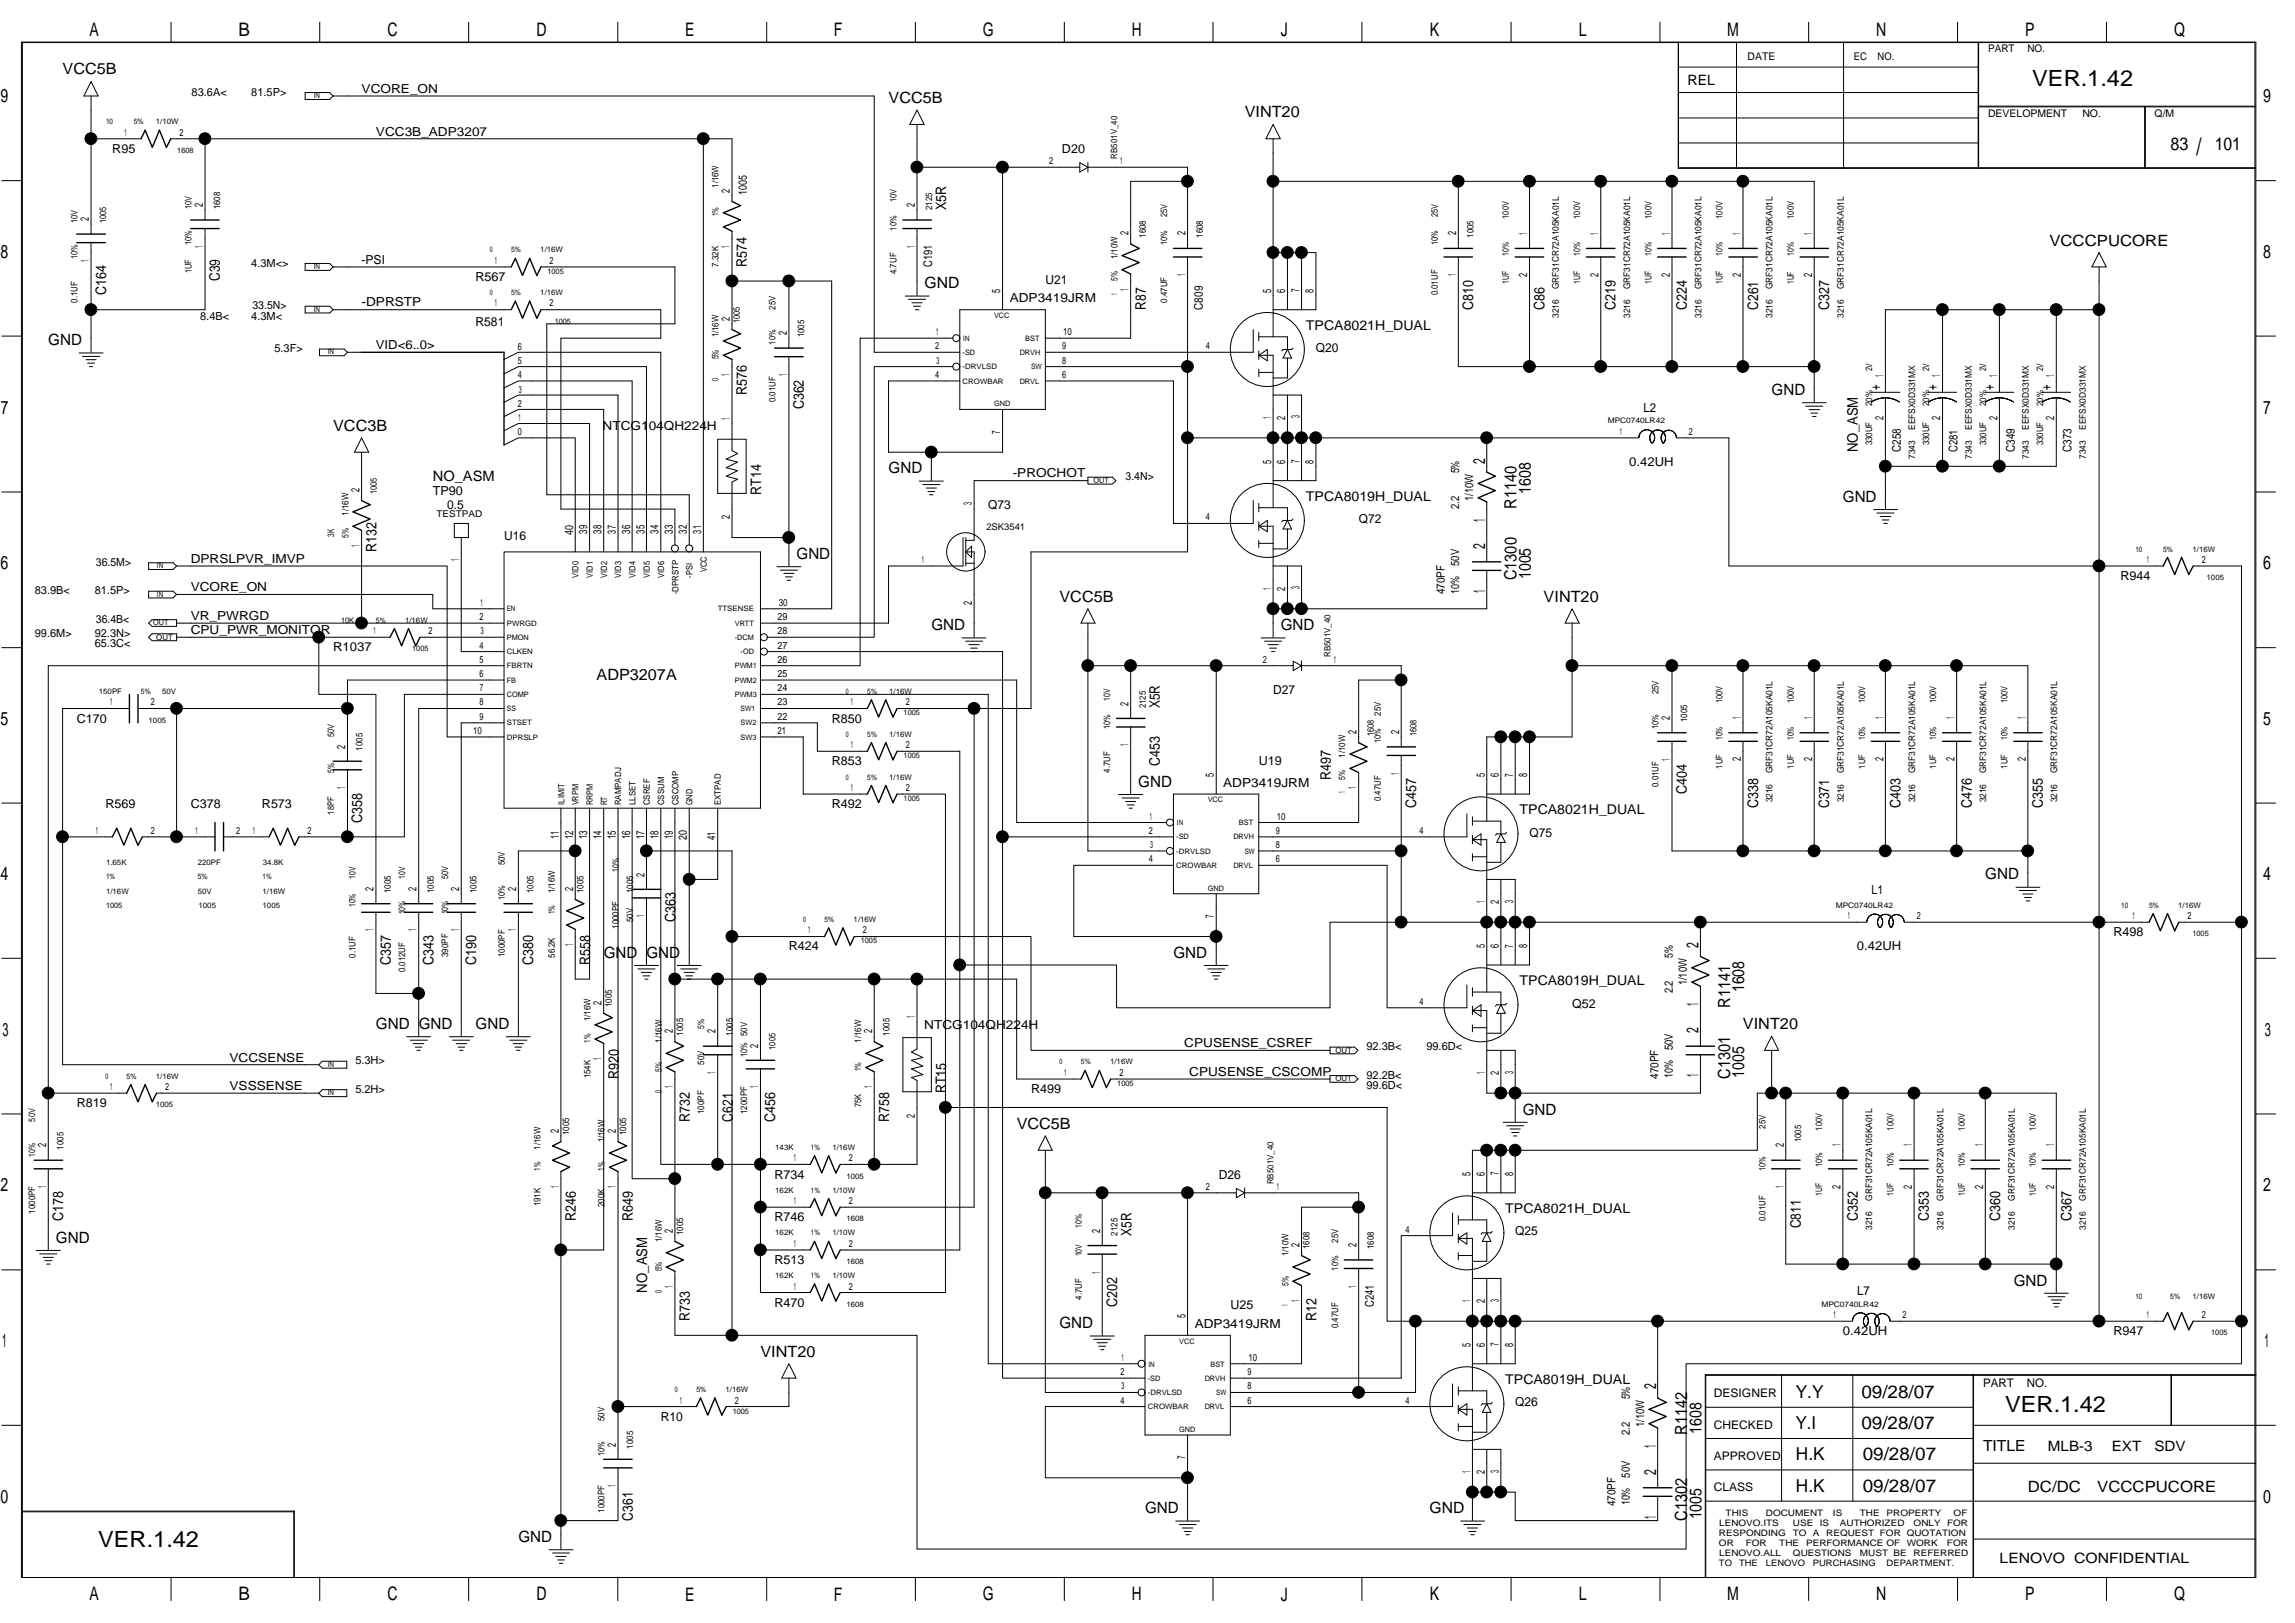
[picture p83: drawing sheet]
<svg xmlns="http://www.w3.org/2000/svg" width="420mm" height="297mm" viewBox="0 0 420 297" stroke-linecap="round" stroke-linejoin="round" font-family="sans-serif">
<defs><g id="words">
<text font-size="4.4" x="402.1" y="28.4">/</text>
<g font-size="4.1">
<text x="372.1" y="15.7">VER.1.42</text>
<text x="367.1" y="258.4">VER.1.42</text>
<text x="18" y="283.2">VER.1.42</text>
</g>
<g font-size="3.4">
<text x="16.4" y="6.6">A</text>
<text x="43.6" y="6.6">B</text>
<text x="70.9" y="6.6">C</text>
<text x="98.2" y="6.6">D</text>
<text x="125.4" y="6.6">E</text>
<text x="152.7" y="6.6">F</text>
<text x="179.9" y="6.6">G</text>
<text x="207.2" y="6.6">H</text>
<text x="234.5" y="6.6">J</text>
<text x="261.8" y="6.6">K</text>
<text x="289" y="6.6">L</text>
<text x="316.2" y="6.6">M</text>
<text x="343.5" y="6.6">N</text>
<text x="370.8" y="6.6">P</text>
<text x="398" y="6.6">Q</text>
<text x=".1" y="18.8">9</text>
<text x="414.3" y="18.8">9</text>
<text x=".1" y="47.2">8</text>
<text x="414.3" y="47.2">8</text>
<text x=".2" y="75.7">7</text>
<text x="414.3" y="75.7">7</text>
<text x=".1" y="104.2">6</text>
<text x="414.3" y="104.2">6</text>
<text x=".1" y="132.7">5</text>
<text x="414.3" y="132.7">5</text>
<text x=".1" y="161.1">4</text>
<text x="414.3" y="161.1">4</text>
<text x=".5" y="189.6">3</text>
<text x="414.6" y="189.6">3</text>
<text x=".1" y="218.1">2</text>
<text x="414.3" y="218.1">2</text>
<text x=".4" y="246.6">1</text>
<text x="414.6" y="246.6">1</text>
<text x=".1" y="275.1">0</text>
<text x="414.3" y="275.1">0</text>
<text x="16.4" y="292.9">A</text>
<text x="43.6" y="292.9">B</text>
<text x="70.9" y="292.9">C</text>
<text x="98.2" y="292.9">D</text>
<text x="125.4" y="292.9">E</text>
<text x="152.7" y="292.9">F</text>
<text x="179.9" y="292.9">G</text>
<text x="207.2" y="292.9">H</text>
<text x="234.5" y="292.9">J</text>
<text x="261.8" y="292.9">K</text>
<text x="289" y="292.9">L</text>
<text x="316.2" y="292.9">M</text>
<text x="343.5" y="292.9">N</text>
<text x="370.8" y="292.9">P</text>
<text x="398" y="292.9">Q</text>
</g>
<g font-size="3.3">
<text x="397.4" y="27.4">83</text>
<text x="405.5" y="27.4">101</text>
<text x="328.7" y="255.8">Y.Y</text>
<text x="340.8" y="255.8">09/28/07</text>
<text x="328.7" y="261.6">Y.I</text>
<text x="340.8" y="261.6">09/28/07</text>
<text x="328.8" y="267.3">H.K</text>
<text x="341" y="267.3">09/28/07</text>
<text x="328.8" y="273">H.K</text>
<text x="341" y="273">09/28/07</text>
</g>
<g font-size="3.1">
<text x="271.9" y="84.8" transform="rotate(-90 271.9 84.8)">2</text>
<text x="271.9" y="95.5" transform="rotate(-90 271.9 95.5)">1</text>
<text x="277.6" y="93.2" transform="rotate(-90 277.6 93.2)">R1140</text>
<text x="280.2" y="90.3" transform="rotate(-90 280.2 90.3)">1608</text>
<text x="271.9" y="100.5" transform="rotate(-90 271.9 100.5)">2</text>
<text x="277.6" y="106.2" transform="rotate(-90 277.6 106.2)">C1300</text>
<text x="280.2" y="106" transform="rotate(-90 280.2 106)">1005</text>
<text x="271.9" y="108.5" transform="rotate(-90 271.9 108.5)">1</text>
<text x="311" y="173.5" transform="rotate(-90 311 173.5)">2</text>
<text x="311" y="184.1" transform="rotate(-90 311 184.1)">1</text>
<text x="316.7" y="184.4" transform="rotate(-90 316.7 184.4)">R1141</text>
<text x="319.3" y="181.6" transform="rotate(-90 319.3 181.6)">1608</text>
<text x="311" y="189.1" transform="rotate(-90 311 189.1)">2</text>
<text x="311" y="197.1" transform="rotate(-90 311 197.1)">1</text>
<text x="316.7" y="197.5" transform="rotate(-90 316.7 197.5)">C1301</text>
<text x="319.3" y="197.3" transform="rotate(-90 319.3 197.3)">1005</text>
<text x="303.2" y="254.3" transform="rotate(-90 303.2 254.3)">2</text>
<text x="308.9" y="262.6" transform="rotate(-90 308.9 262.6)">R1142</text>
<text x="311.5" y="262.4" transform="rotate(-90 311.5 262.4)">1608</text>
<text x="303.2" y="270" transform="rotate(-90 303.2 270)">2</text>
<text x="303.2" y="264.9" transform="rotate(-90 303.2 264.9)">1</text>
<text x="303.2" y="278" transform="rotate(-90 303.2 278)">1</text>
<text x="308.9" y="278.3" transform="rotate(-90 308.9 278.3)">C1302</text>
<text x="311.5" y="278.1" transform="rotate(-90 311.5 278.1)">1005</text>
</g>
<g font-size="2.8">
<text x="11.5" y="13.6">VCC5B</text>
<text x="162.7" y="18.9">VCC5B</text>
<text x="227.9" y="21.5">VINT20</text>
<text x="375.2" y="45">VCCCPUCORE</text>
<text x="169.3" y="52.7">GND</text>
<text x="8.8" y="63.2">GND</text>
<text x="324.3" y="72.3">GND</text>
<text x="61" y="78.8">VCC3B</text>
<text x="162.7" y="86.7">GND</text>
<text x="337.4" y="91.9">GND</text>
<text x="145.8" y="102.3">GND</text>
<text x="194" y="110.1">VCC5B</text>
<text x="282.6" y="110.1">VINT20</text>
<text x="170.5" y="115.3">GND</text>
<text x="234.5" y="115.3">GND</text>
<text x="109.2" y="124.5">ADP3207A</text>
<text x="208.4" y="144">GND</text>
<text x="363.5" y="161">GND</text>
<text x="110.5" y="175.3">GND</text>
<text x="118.4" y="175.3">GND</text>
<text x="214.8" y="175.3">GND</text>
<text x="68.8" y="188.3">GND</text>
<text x="76.7" y="188.3">GND</text>
<text x="87.1" y="188.3">GND</text>
<text x="319.1" y="188.3">VINT20</text>
<text x="186.1" y="206.6">VCC5B</text>
<text x="278.8" y="204">GND</text>
<text x="10.2" y="227.5">GND</text>
<text x="368.7" y="235.3">GND</text>
<text x="194" y="243.1">GND</text>
<text x="139.2" y="248.3">VINT20</text>
<text x="363" y="265.6">TITLE</text>
<text x="371.3" y="273.1">DC/DC</text>
<text x="384" y="273.1">VCCCPUCORE</text>
<text x="209.6" y="277">GND</text>
<text x="261.7" y="277">GND</text>
<text x="94.9" y="282.2">GND</text>
</g>
<g font-size="2.7">
<text x="173.2" y="38.4" transform="rotate(-90 173.2 38.4)">X5R</text>
<text x="40.2" y="51.4" transform="rotate(-90 40.2 51.4)">C39</text>
<text x="136.7" y="48.9" transform="rotate(-90 136.7 48.9)">R574</text>
<text x="19.4" y="54.1" transform="rotate(-90 19.4 54.1)">C164</text>
<text x="209.8" y="56.7" transform="rotate(-90 209.8 56.7)">R87</text>
<text x="269.7" y="56.7" transform="rotate(-90 269.7 56.7)">C810</text>
<text x="282.7" y="56.7" transform="rotate(-90 282.7 56.7)">C86</text>
<text x="295.8" y="56.7" transform="rotate(-90 295.8 56.7)">C219</text>
<text x="308.8" y="56.7" transform="rotate(-90 308.8 56.7)">C224</text>
<text x="321.8" y="56.7" transform="rotate(-90 321.8 56.7)">C261</text>
<text x="334.9" y="56.7" transform="rotate(-90 334.9 56.7)">C327</text>
<text x="344.2" y="71.4" transform="rotate(-90 344.2 71.4)">+</text>
<text x="354.7" y="71.4" transform="rotate(-90 354.7 71.4)">+</text>
<text x="365.1" y="71.4" transform="rotate(-90 365.1 71.4)">+</text>
<text x="375.5" y="71.4" transform="rotate(-90 375.5 71.4)">+</text>
<text x="136.7" y="72.3" transform="rotate(-90 136.7 72.3)">R576</text>
<text x="147.2" y="74.9" transform="rotate(-90 147.2 74.9)">C362</text>
<text x="340.1" y="82.8" transform="rotate(-90 340.1 82.8)">NO_ASM</text>
<text x="139.4" y="90.6" transform="rotate(-90 139.4 90.6)">RT14</text>
<text x="68.9" y="101" transform="rotate(-90 68.9 101)">R132</text>
<text x="212.3" y="129.7" transform="rotate(-90 212.3 129.7)">X5R</text>
<text x="212.3" y="140.1" transform="rotate(-90 212.3 140.1)">C453</text>
<text x="243.6" y="142.7" transform="rotate(-90 243.6 142.7)">R497</text>
<text x="259.3" y="147.9" transform="rotate(-90 259.3 147.9)">C457</text>
<text x="308.8" y="145.3" transform="rotate(-90 308.8 145.3)">C404</text>
<text x="321.8" y="147.9" transform="rotate(-90 321.8 147.9)">C338</text>
<text x="334.9" y="147.9" transform="rotate(-90 334.9 147.9)">C371</text>
<text x="347.9" y="147.9" transform="rotate(-90 347.9 147.9)">C403</text>
<text x="361" y="147.9" transform="rotate(-90 361 147.9)">C476</text>
<text x="374" y="147.9" transform="rotate(-90 374 147.9)">C355</text>
<text x="66.3" y="150.5" transform="rotate(-90 66.3 150.5)">C358</text>
<text x="123.7" y="168.8" transform="rotate(-90 123.7 168.8)">C363</text>
<text x="71.5" y="176.6" transform="rotate(-90 71.5 176.6)">C357</text>
<text x="79.4" y="176.6" transform="rotate(-90 79.4 176.6)">C343</text>
<text x="87.2" y="176.6" transform="rotate(-90 87.2 176.6)">C190</text>
<text x="97.6" y="176.6" transform="rotate(-90 97.6 176.6)">C380</text>
<text x="108.1" y="176.6" transform="rotate(-90 108.1 176.6)">R558</text>
<text x="113.3" y="197.5" transform="rotate(-90 113.3 197.5)">R920</text>
<text x="173.2" y="200.1" transform="rotate(-90 173.2 200.1)">RT15</text>
<text x="126.3" y="205.3" transform="rotate(-90 126.3 205.3)">R732</text>
<text x="134.1" y="205.3" transform="rotate(-90 134.1 205.3)">C621</text>
<text x="141.9" y="205.3" transform="rotate(-90 141.9 205.3)">C456</text>
<text x="162.8" y="205.3" transform="rotate(-90 162.8 205.3)">R758</text>
<text x="11.6" y="223.5" transform="rotate(-90 11.6 223.5)">C178</text>
<text x="105.4" y="223.5" transform="rotate(-90 105.4 223.5)">R246</text>
<text x="115.9" y="223.5" transform="rotate(-90 115.9 223.5)">R649</text>
<text x="207.1" y="226.1" transform="rotate(-90 207.1 226.1)">X5R</text>
<text x="329.7" y="224.8" transform="rotate(-90 329.7 224.8)">C811</text>
<text x="340.1" y="223.5" transform="rotate(-90 340.1 223.5)">C352</text>
<text x="353.1" y="223.5" transform="rotate(-90 353.1 223.5)">C353</text>
<text x="366.2" y="223.5" transform="rotate(-90 366.2 223.5)">C360</text>
<text x="379.2" y="223.5" transform="rotate(-90 379.2 223.5)">C367</text>
<text x="118.5" y="236.6" transform="rotate(-90 118.5 236.6)">NO_ASM</text>
<text x="204.5" y="239.2" transform="rotate(-90 204.5 239.2)">C202</text>
<text x="126.3" y="241.8" transform="rotate(-90 126.3 241.8)">R733</text>
<text x="241" y="241.8" transform="rotate(-90 241 241.8)">R12</text>
<text x="115.9" y="278.3" transform="rotate(-90 115.9 278.3)">C361</text>
</g>
<g font-size="2.6">
<text x="308.9" y="15.5">REL</text>
<text x="79.2" y="88">NO_ASM</text>
<text x="374.9" y="265.5">MLB-3</text>
<text x="386.6" y="265.5">EXT</text>
<text x="394.4" y="265.5">SDV</text>
<text x="366.1" y="286.1">LENOVO CONFIDENTIAL</text>
</g>
<g font-size="2.5">
<text x="239.1" y="60.3">TPCA8021H_DUAL</text>
<text x="239.1" y="91.6">TPCA8019H_DUAL</text>
<text x="278.2" y="149">TPCA8021H_DUAL</text>
<text x="278.2" y="180.3">TPCA8019H_DUAL</text>
<text x="275.6" y="222">TPCA8021H_DUAL</text>
<text x="275.6" y="253.3">TPCA8019H_DUAL</text>
</g>
<g font-size="2.3">
<text x="66.2" y="17">VCORE_ON</text>
<text x="20.6" y="27.9">R95</text>
<text x="68.8" y="24.8">VCC3B_ADP3207</text>
<text x="194.4" y="27.9">D20</text>
<text x="66.2" y="48.3">-PSI</text>
<text x="87.1" y="51.4">R567</text>
<text x="191.4" y="51.9">U21</text>
<text x="66.2" y="56.1">-DPRSTP</text>
<text x="87.1" y="59.7">R581</text>
<text x="184.9" y="55.3">ADP3419JRM</text>
<text x="68.8" y="63.9">VID&lt;6..0&gt;</text>
<text x="240.9" y="64.4">Q20</text>
<text x="300.9" y="75.4">L2</text>
<text x="110.3" y="78.8">NTCG104QH224H</text>
<text x="185.4" y="87.4">-PROCHOT</text>
<text x="298.3" y="85.3">0.42UH</text>
<text x="79.2" y="90.5">TP90</text>
<text x="81.9" y="93.1">0.5</text>
<text x="180.9" y="93.1">Q73</text>
<text x="248.7" y="95.8">Q72</text>
<text x="92.3" y="98.8">U16</text>
<text x="34.9" y="103">DPRSLPVR_IMVP</text>
<text x="388.2" y="106.2">R944</text>
<text x="34.9" y="113.5">VR_PWRGD</text>
<text x="34.9" y="108.2">VCORE_ON</text>
<text x="34.9" y="116.1">CPU_PWR_MONITOR</text>
<text x="61" y="119.2">R1037</text>
<text x="233.1" y="127">D27</text>
<text x="14" y="132.2">C170</text>
<text x="152.3" y="132.2">R850</text>
<text x="152.3" y="140.1">R853</text>
<text x="223.9" y="144">ADP3419JRM</text>
<text x="230.5" y="140.1">U19</text>
<text x="19.3" y="147.9">R569</text>
<text x="34.9" y="147.9">C378</text>
<text x="48" y="147.9">R573</text>
<text x="152.3" y="147.9">R492</text>
<text x="280" y="153.1">Q75</text>
<text x="342.6" y="163.5">L1</text>
<text x="144.4" y="173.9">R424</text>
<text x="340" y="173.9">0.42UH</text>
<text x="386.9" y="171.4">R498</text>
<text x="287.8" y="184.4">Q52</text>
<text x="169.2" y="188.3">NTCG104QH224H</text>
<text x="216.8" y="191.7">CPUSENSE_CSREF</text>
<text x="42" y="194.3">VCCSENSE</text>
<text x="217.7" y="196.9">CPUSENSE_CSCOMP</text>
<text x="14" y="202.6">R819</text>
<text x="42" y="199.5">VSSSENSE</text>
<text x="188.8" y="200">R499</text>
<text x="141.8" y="215.7">R734</text>
<text x="223.1" y="215.7">D26</text>
<text x="141.8" y="223.5">R746</text>
<text x="277.4" y="226.1">Q25</text>
<text x="141.8" y="231.3">R513</text>
<text x="141.8" y="239.1">R470</text>
<text x="225.2" y="239.6">U25</text>
<text x="340" y="237">L7</text>
<text x="218.7" y="243">ADP3419JRM</text>
<text x="337.4" y="244.3">0.42UH</text>
<text x="386.9" y="244.3">R947</text>
<text x="277.4" y="257.4">Q26</text>
<text x="121" y="260">R10</text>
</g>
<g font-size="2.2">
<text x="170.7" y="48.9" transform="rotate(-90 170.7 48.9)">C191</text>
<text x="220.2" y="56.7" transform="rotate(-90 220.2 56.7)">C809</text>
<text x="348" y="82.8" transform="rotate(-90 348 82.8)">C258</text>
<text x="358.4" y="82.8" transform="rotate(-90 358.4 82.8)">C281</text>
<text x="368.8" y="82.8" transform="rotate(-90 368.8 82.8)">C349</text>
<text x="379.3" y="82.8" transform="rotate(-90 379.3 82.8)">C373</text>
<text x="251.5" y="239.2" transform="rotate(-90 251.5 239.2)">C241</text>
<text x="313.8" y="255.7">DESIGNER</text>
<text x="363" y="253.8">PART</text>
<text x="371.1" y="253.8">NO.</text>
<text x="313.8" y="261.5">CHECKED</text>
<text x="313.8" y="267.2">APPROVED</text>
<text x="313.8" y="272.9">CLASS</text>
</g>
<g font-size="2.1">
<text x="133.6" y="35.3" transform="rotate(-90 133.6 35.3)">2</text>
<text x="136.7" y="35.6" transform="rotate(-90 136.7 35.6)">1005</text>
<text x="16.3" y="40.5" transform="rotate(-90 16.3 40.5)">2</text>
<text x="37.1" y="37.9" transform="rotate(-90 37.1 37.9)">2</text>
<text x="167.5" y="37.9" transform="rotate(-90 167.5 37.9)">2</text>
<text x="16.3" y="48" transform="rotate(-90 16.3 48)">1</text>
<text x="37.1" y="45.3" transform="rotate(-90 37.1 45.3)">1</text>
<text x="133.6" y="45.3" transform="rotate(-90 133.6 45.3)">1</text>
<text x="167.5" y="45.3" transform="rotate(-90 167.5 45.3)">1</text>
<text x="206.6" y="43.1" transform="rotate(-90 206.6 43.1)">2</text>
<text x="217" y="43.1" transform="rotate(-90 217 43.1)">2</text>
<text x="266.6" y="43.1" transform="rotate(-90 266.6 43.1)">2</text>
<text x="279.6" y="42.9" transform="rotate(-90 279.6 42.9)">1</text>
<text x="292.6" y="42.9" transform="rotate(-90 292.6 42.9)">1</text>
<text x="305.7" y="42.9" transform="rotate(-90 305.7 42.9)">1</text>
<text x="318.7" y="42.9" transform="rotate(-90 318.7 42.9)">1</text>
<text x="331.8" y="42.9" transform="rotate(-90 331.8 42.9)">1</text>
<text x="183.1" y="53.6" transform="rotate(-90 183.1 53.6)">5</text>
<text x="206.6" y="53.2" transform="rotate(-90 206.6 53.2)">1</text>
<text x="217" y="50.5" transform="rotate(-90 217 50.5)">1</text>
<text x="232.7" y="53.6" transform="rotate(-90 232.7 53.6)">5</text>
<text x="235.3" y="53.6" transform="rotate(-90 235.3 53.6)">6</text>
<text x="237.9" y="53.5" transform="rotate(-90 237.9 53.5)">7</text>
<text x="240.5" y="53.6" transform="rotate(-90 240.5 53.6)">8</text>
<text x="266.6" y="50.5" transform="rotate(-90 266.6 50.5)">1</text>
<text x="279.6" y="50.7" transform="rotate(-90 279.6 50.7)">2</text>
<text x="292.6" y="50.7" transform="rotate(-90 292.6 50.7)">2</text>
<text x="305.7" y="50.7" transform="rotate(-90 305.7 50.7)">2</text>
<text x="318.7" y="50.7" transform="rotate(-90 318.7 50.7)">2</text>
<text x="331.8" y="50.7" transform="rotate(-90 331.8 50.7)">2</text>
<text x="133.6" y="58.8" transform="rotate(-90 133.6 58.8)">2</text>
<text x="144" y="61.4" transform="rotate(-90 144 61.4)">2</text>
<text x="133.6" y="68.8" transform="rotate(-90 133.6 68.8)">1</text>
<text x="144" y="68.8" transform="rotate(-90 144 68.8)">1</text>
<text x="344.8" y="69" transform="rotate(-90 344.8 69)">1</text>
<text x="355.2" y="69" transform="rotate(-90 355.2 69)">1</text>
<text x="365.7" y="69" transform="rotate(-90 365.7 69)">1</text>
<text x="376.1" y="69" transform="rotate(-90 376.1 69)">1</text>
<text x="133.6" y="76.8" transform="rotate(-90 133.6 76.8)">1</text>
<text x="232.7" y="76.6" transform="rotate(-90 232.7 76.6)">1</text>
<text x="235.3" y="76.8" transform="rotate(-90 235.3 76.8)">2</text>
<text x="237.9" y="76.6" transform="rotate(-90 237.9 76.6)">3</text>
<text x="344.8" y="76.8" transform="rotate(-90 344.8 76.8)">2</text>
<text x="355.2" y="76.8" transform="rotate(-90 355.2 76.8)">2</text>
<text x="365.7" y="76.8" transform="rotate(-90 365.7 76.8)">2</text>
<text x="376.1" y="76.8" transform="rotate(-90 376.1 76.8)">2</text>
<text x="183.1" y="79.4" transform="rotate(-90 183.1 79.4)">7</text>
<text x="232.7" y="84.8" transform="rotate(-90 232.7 84.8)">5</text>
<text x="235.3" y="84.8" transform="rotate(-90 235.3 84.8)">6</text>
<text x="237.9" y="84.8" transform="rotate(-90 237.9 84.8)">7</text>
<text x="240.5" y="84.8" transform="rotate(-90 240.5 84.8)">8</text>
<text x="267.1" y="86.7" transform="rotate(-90 267.1 86.7)">5%</text>
<text x="65.8" y="90" transform="rotate(-90 65.8 90)">2</text>
<text x="133.6" y="95" transform="rotate(-90 133.6 95)">2</text>
<text x="177.9" y="92.5" transform="rotate(-90 177.9 92.5)">3</text>
<text x="267.1" y="93.2" transform="rotate(-90 267.1 93.2)">2.2</text>
<text x="269.7" y="91.7" transform="rotate(-90 269.7 91.7)">1/10W</text>
<text x="65.8" y="100.1" transform="rotate(-90 65.8 100.1)">1</text>
<text x="104.9" y="97.9" transform="rotate(-90 104.9 97.9)">40</text>
<text x="107.5" y="97.7" transform="rotate(-90 107.5 97.7)">39</text>
<text x="110.1" y="97.7" transform="rotate(-90 110.1 97.7)">38</text>
<text x="112.8" y="97.7" transform="rotate(-90 112.8 97.7)">37</text>
<text x="115.3" y="97.7" transform="rotate(-90 115.3 97.7)">36</text>
<text x="118" y="97.7" transform="rotate(-90 118 97.7)">35</text>
<text x="120.6" y="97.7" transform="rotate(-90 120.6 97.7)">34</text>
<text x="123.2" y="97.7" transform="rotate(-90 123.2 97.7)">33</text>
<text x="125.8" y="97.7" transform="rotate(-90 125.8 97.7)">32</text>
<text x="128.4" y="97.7" transform="rotate(-90 128.4 97.7)">31</text>
<text x="84.1" y="102.7" transform="rotate(-90 84.1 102.7)">1</text>
<text x="232.7" y="107.9" transform="rotate(-90 232.7 107.9)">1</text>
<text x="237.9" y="107.9" transform="rotate(-90 237.9 107.9)">3</text>
<text x="267.1" y="103.6" transform="rotate(-90 267.1 103.6)">50V</text>
<text x="177.9" y="110.7" transform="rotate(-90 177.9 110.7)">2</text>
<text x="235.3" y="108.1" transform="rotate(-90 235.3 108.1)">2</text>
<text x="264.5" y="108.8" transform="rotate(-90 264.5 108.8)">470PF</text>
<text x="267.1" y="108.6" transform="rotate(-90 267.1 108.6)">10%</text>
<text x="206.6" y="129.2" transform="rotate(-90 206.6 129.2)">2</text>
<text x="305.7" y="131.7" transform="rotate(-90 305.7 131.7)">2</text>
<text x="318.7" y="131.6" transform="rotate(-90 318.7 131.6)">1</text>
<text x="331.8" y="131.6" transform="rotate(-90 331.8 131.6)">1</text>
<text x="344.8" y="131.6" transform="rotate(-90 344.8 131.6)">1</text>
<text x="357.8" y="131.6" transform="rotate(-90 357.8 131.6)">1</text>
<text x="370.9" y="131.6" transform="rotate(-90 370.9 131.6)">1</text>
<text x="63.2" y="137" transform="rotate(-90 63.2 137)">2</text>
<text x="206.6" y="136.6" transform="rotate(-90 206.6 136.6)">1</text>
<text x="248.3" y="134.4" transform="rotate(-90 248.3 134.4)">2</text>
<text x="256.1" y="134.4" transform="rotate(-90 256.1 134.4)">2</text>
<text x="222.2" y="142.2" transform="rotate(-90 222.2 142.2)">5</text>
<text x="256.1" y="141.8" transform="rotate(-90 256.1 141.8)">1</text>
<text x="271.8" y="142.2" transform="rotate(-90 271.8 142.2)">5</text>
<text x="274.4" y="142.2" transform="rotate(-90 274.4 142.2)">6</text>
<text x="277" y="142.2" transform="rotate(-90 277 142.2)">7</text>
<text x="279.6" y="142.2" transform="rotate(-90 279.6 142.2)">8</text>
<text x="305.7" y="139.2" transform="rotate(-90 305.7 139.2)">1</text>
<text x="318.7" y="139.4" transform="rotate(-90 318.7 139.4)">2</text>
<text x="331.8" y="139.4" transform="rotate(-90 331.8 139.4)">2</text>
<text x="344.8" y="139.4" transform="rotate(-90 344.8 139.4)">2</text>
<text x="357.8" y="139.4" transform="rotate(-90 357.8 139.4)">2</text>
<text x="370.9" y="139.4" transform="rotate(-90 370.9 139.4)">2</text>
<text x="63.2" y="144.4" transform="rotate(-90 63.2 144.4)">1</text>
<text x="248.3" y="144.4" transform="rotate(-90 248.3 144.4)">1</text>
<text x="102.3" y="153.6" transform="rotate(-90 102.3 153.6)">11</text>
<text x="104.9" y="153.6" transform="rotate(-90 104.9 153.6)">12</text>
<text x="107.5" y="153.6" transform="rotate(-90 107.5 153.6)">13</text>
<text x="110.1" y="153.6" transform="rotate(-90 110.1 153.6)">14</text>
<text x="112.8" y="153.6" transform="rotate(-90 112.8 153.6)">15</text>
<text x="115.3" y="153.6" transform="rotate(-90 115.3 153.6)">16</text>
<text x="118" y="153.6" transform="rotate(-90 118 153.6)">17</text>
<text x="120.6" y="153.6" transform="rotate(-90 120.6 153.6)">18</text>
<text x="123.2" y="153.6" transform="rotate(-90 123.2 153.6)">19</text>
<text x="125.8" y="153.8" transform="rotate(-90 125.8 153.8)">20</text>
<text x="131" y="153.8" transform="rotate(-90 131 153.8)">41</text>
<text x="118" y="160.4" transform="rotate(-90 118 160.4)">2</text>
<text x="68.4" y="163.1" transform="rotate(-90 68.4 163.1)">2</text>
<text x="76.2" y="163.1" transform="rotate(-90 76.2 163.1)">2</text>
<text x="84.1" y="163.1" transform="rotate(-90 84.1 163.1)">2</text>
<text x="94.5" y="163.1" transform="rotate(-90 94.5 163.1)">2</text>
<text x="104.9" y="163.1" transform="rotate(-90 104.9 163.1)">2</text>
<text x="118" y="167.9" transform="rotate(-90 118 167.9)">1</text>
<text x="271.8" y="165.3" transform="rotate(-90 271.8 165.3)">1</text>
<text x="274.4" y="165.4" transform="rotate(-90 274.4 165.4)">2</text>
<text x="277" y="165.2" transform="rotate(-90 277 165.2)">3</text>
<text x="68.4" y="170.5" transform="rotate(-90 68.4 170.5)">1</text>
<text x="76.2" y="170.5" transform="rotate(-90 76.2 170.5)">1</text>
<text x="84.1" y="170.5" transform="rotate(-90 84.1 170.5)">1</text>
<text x="94.5" y="170.5" transform="rotate(-90 94.5 170.5)">1</text>
<text x="104.9" y="173.1" transform="rotate(-90 104.9 173.1)">1</text>
<text x="222.2" y="168" transform="rotate(-90 222.2 168)">7</text>
<text x="271.8" y="173.5" transform="rotate(-90 271.8 173.5)">5</text>
<text x="274.4" y="173.5" transform="rotate(-90 274.4 173.5)">6</text>
<text x="277" y="173.4" transform="rotate(-90 277 173.4)">7</text>
<text x="279.6" y="173.5" transform="rotate(-90 279.6 173.5)">8</text>
<text x="306.2" y="175.3" transform="rotate(-90 306.2 175.3)">5%</text>
<text x="110.1" y="183.9" transform="rotate(-90 110.1 183.9)">2</text>
<text x="306.2" y="181.8" transform="rotate(-90 306.2 181.8)">2.2</text>
<text x="308.8" y="180.3" transform="rotate(-90 308.8 180.3)">1/10W</text>
<text x="123.2" y="189.1" transform="rotate(-90 123.2 189.1)">2</text>
<text x="131" y="189.1" transform="rotate(-90 131 189.1)">2</text>
<text x="138.8" y="191.7" transform="rotate(-90 138.8 191.7)">2</text>
<text x="159.7" y="189.1" transform="rotate(-90 159.7 189.1)">2</text>
<text x="167.5" y="186.4" transform="rotate(-90 167.5 186.4)">1</text>
<text x="110.1" y="194" transform="rotate(-90 110.1 194)">1</text>
<text x="131" y="196.6" transform="rotate(-90 131 196.6)">1</text>
<text x="271.8" y="196.6" transform="rotate(-90 271.8 196.6)">1</text>
<text x="274.4" y="196.7" transform="rotate(-90 274.4 196.7)">2</text>
<text x="277" y="196.5" transform="rotate(-90 277 196.5)">3</text>
<text x="303.6" y="197.5" transform="rotate(-90 303.6 197.5)">470PF</text>
<text x="306.2" y="197.3" transform="rotate(-90 306.2 197.3)">10%</text>
<text x="306.2" y="192.2" transform="rotate(-90 306.2 192.2)">50V</text>
<text x="123.2" y="199.2" transform="rotate(-90 123.2 199.2)">1</text>
<text x="138.8" y="199.2" transform="rotate(-90 138.8 199.2)">1</text>
<text x="159.7" y="199.2" transform="rotate(-90 159.7 199.2)">1</text>
<text x="8.5" y="210" transform="rotate(-90 8.5 210)">2</text>
<text x="102.3" y="207.4" transform="rotate(-90 102.3 207.4)">2</text>
<text x="112.8" y="207.4" transform="rotate(-90 112.8 207.4)">2</text>
<text x="167.5" y="204.6" transform="rotate(-90 167.5 204.6)">2</text>
<text x="326.5" y="210" transform="rotate(-90 326.5 210)">2</text>
<text x="337" y="209.8" transform="rotate(-90 337 209.8)">1</text>
<text x="350" y="209.8" transform="rotate(-90 350 209.8)">1</text>
<text x="363" y="209.8" transform="rotate(-90 363 209.8)">1</text>
<text x="376.1" y="209.8" transform="rotate(-90 376.1 209.8)">1</text>
<text x="269.2" y="215.2" transform="rotate(-90 269.2 215.2)">5</text>
<text x="271.8" y="215.2" transform="rotate(-90 271.8 215.2)">6</text>
<text x="274.4" y="215.1" transform="rotate(-90 274.4 215.1)">7</text>
<text x="277" y="215.2" transform="rotate(-90 277 215.2)">8</text>
<text x="8.5" y="217.4" transform="rotate(-90 8.5 217.4)">1</text>
<text x="102.3" y="217.4" transform="rotate(-90 102.3 217.4)">1</text>
<text x="112.8" y="217.4" transform="rotate(-90 112.8 217.4)">1</text>
<text x="326.5" y="217.4" transform="rotate(-90 326.5 217.4)">1</text>
<text x="337" y="217.6" transform="rotate(-90 337 217.6)">2</text>
<text x="350" y="217.6" transform="rotate(-90 350 217.6)">2</text>
<text x="363" y="217.6" transform="rotate(-90 363 217.6)">2</text>
<text x="376.1" y="217.6" transform="rotate(-90 376.1 217.6)">2</text>
<text x="123.2" y="225.6" transform="rotate(-90 123.2 225.6)">2</text>
<text x="201.4" y="225.6" transform="rotate(-90 201.4 225.6)">2</text>
<text x="201.4" y="233.1" transform="rotate(-90 201.4 233.1)">1</text>
<text x="237.9" y="228.2" transform="rotate(-90 237.9 228.2)">2</text>
<text x="248.3" y="228.2" transform="rotate(-90 248.3 228.2)">2</text>
<text x="123.2" y="235.7" transform="rotate(-90 123.2 235.7)">1</text>
<text x="237.9" y="238.3" transform="rotate(-90 237.9 238.3)">1</text>
<text x="248.3" y="235.7" transform="rotate(-90 248.3 235.7)">1</text>
<text x="269.2" y="238.3" transform="rotate(-90 269.2 238.3)">1</text>
<text x="271.8" y="238.5" transform="rotate(-90 271.8 238.5)">2</text>
<text x="274.4" y="238.3" transform="rotate(-90 274.4 238.3)">3</text>
<text x="217" y="241.3" transform="rotate(-90 217 241.3)">5</text>
<text x="269.2" y="246.5" transform="rotate(-90 269.2 246.5)">5</text>
<text x="271.8" y="246.5" transform="rotate(-90 271.8 246.5)">6</text>
<text x="274.4" y="246.4" transform="rotate(-90 274.4 246.4)">7</text>
<text x="277" y="246.5" transform="rotate(-90 277 246.5)">8</text>
<text x="298.4" y="256.1" transform="rotate(-90 298.4 256.1)">5%</text>
<text x="298.4" y="262.6" transform="rotate(-90 298.4 262.6)">2.2</text>
<text x="301" y="261.2" transform="rotate(-90 301 261.2)">1/10W</text>
<text x="112.8" y="264.8" transform="rotate(-90 112.8 264.8)">2</text>
<text x="217" y="267.1" transform="rotate(-90 217 267.1)">7</text>
<text x="269.2" y="269.6" transform="rotate(-90 269.2 269.6)">1</text>
<text x="271.8" y="269.7" transform="rotate(-90 271.8 269.7)">2</text>
<text x="274.4" y="269.5" transform="rotate(-90 274.4 269.5)">3</text>
<text x="112.8" y="272.2" transform="rotate(-90 112.8 272.2)">1</text>
<text x="295.8" y="275.7" transform="rotate(-90 295.8 275.7)">470PF</text>
<text x="298.4" y="275.5" transform="rotate(-90 298.4 275.5)">10%</text>
<text x="298.4" y="270.5" transform="rotate(-90 298.4 270.5)">50V</text>
</g>
<g font-size="2">
<text x="35.1" y="17.5">83.6A&lt;</text>
<text x="46" y="17.5">81.5P&gt;</text>
<text x="46" y="48.8">4.3M&lt;&gt;</text>
<text x="36.6" y="58.5">8.4B&lt;</text>
<text x="46" y="58.5">4.3M&lt;</text>
<text x="46.2" y="56.6">33.5N&gt;</text>
<text x="50.2" y="64.4">5.3F&gt;</text>
<text x="206.1" y="87.9">3.4N&gt;</text>
<text x="17.6" y="103.5">36.5M&gt;</text>
<text x="6.4" y="108.8">83.9B&lt;</text>
<text x="17.3" y="108.8">81.5P&gt;</text>
<text x="6.4" y="116.6">99.6M&gt;</text>
<text x="17.3" y="116.6">92.3N&gt;</text>
<text x="17.3" y="118.5">65.3C&lt;</text>
<text x="17.6" y="114">36.4B&lt;</text>
<text x="65.1" y="194.8">5.3H&gt;</text>
<text x="250.2" y="192.2">92.3B&lt;</text>
<text x="250.2" y="197.4">92.2B&lt;</text>
<text x="261.1" y="192.2">99.6D&lt;</text>
<text x="65.1" y="200">5.2H&gt;</text>
<text x="250.2" y="199.3">99.6D&lt;</text>
</g>
<g font-size="1.9">
<text x="319.9" y="11">DATE</text>
<text x="339.4" y="11">EC</text>
<text x="343.7" y="11">NO.</text>
<text x="364" y="9.5">PART</text>
<text x="371.2" y="9.5">NO.</text>
<text x="364" y="21.3">DEVELOPMENT</text>
<text x="381.2" y="21.3">NO.</text>
<text x="394.5" y="21.3">Q/M</text>
</g>
<g font-size="1.8">
<text x="22.8" y="24.8">1</text>
<text x="32.8" y="24.8">2</text>
<text x="192.1" y="30">2</text>
<text x="205.1" y="30">1</text>
<text x="90.6" y="48.3">1</text>
<text x="100.6" y="48.3">2</text>
<text x="90.6" y="56.1">1</text>
<text x="100.6" y="56.1">2</text>
<text x="94.8" y="64.1">6</text>
<text x="171.2" y="63.9">2</text>
<text x="171.4" y="61.3">1</text>
<text x="194.5" y="63.9">9</text>
<text x="194.6" y="61.3">10</text>
<text x="220.8" y="63.9">4</text>
<text x="94.8" y="66.6">5</text>
<text x="94.8" y="69.3">4</text>
<text x="95" y="71.8">3</text>
<text x="171.2" y="69.1">4</text>
<text x="171.4" y="66.5">3</text>
<text x="194.5" y="66.5">8</text>
<text x="194.5" y="69.1">6</text>
<text x="94.8" y="74.5">2</text>
<text x="94.9" y="77.1">1</text>
<text x="94.8" y="79.7">0</text>
<text x="296.5" y="79.6">1</text>
<text x="309.2" y="79.6">2</text>
<text x="220.8" y="95.2">4</text>
<text x="168.8" y="103">1</text>
<text x="393" y="103">1</text>
<text x="403.1" y="103">2</text>
<text x="87.8" y="113.5">2</text>
<text x="88" y="110.9">1</text>
<text x="142.4" y="113.5">29</text>
<text x="142.6" y="110.9">30</text>
<text x="68.4" y="116.1">1</text>
<text x="78.5" y="116.1">2</text>
<text x="87.8" y="118.7">4</text>
<text x="88" y="116.1">3</text>
<text x="142.4" y="116.1">28</text>
<text x="142.4" y="118.7">27</text>
<text x="87.8" y="123.9">6</text>
<text x="87.8" y="121.3">5</text>
<text x="142.4" y="121.3">26</text>
<text x="142.4" y="123.9">25</text>
<text x="231.2" y="121.3">2</text>
<text x="244.2" y="121.3">1</text>
<text x="20.2" y="129.1">1</text>
<text x="27.6" y="129.1">2</text>
<text x="87.8" y="131.7">9</text>
<text x="87.8" y="129.1">8</text>
<text x="87.8" y="126.5">7</text>
<text x="142.4" y="126.5">24</text>
<text x="142.4" y="129.1">23</text>
<text x="142.4" y="131.7">22</text>
<text x="155.8" y="129.1">1</text>
<text x="165.8" y="129.1">2</text>
<text x="86.6" y="134.3">10</text>
<text x="142.4" y="134.3">21</text>
<text x="155.8" y="136.9">1</text>
<text x="165.8" y="136.9">2</text>
<text x="155.8" y="144.7">1</text>
<text x="165.8" y="144.7">2</text>
<text x="210.5" y="150">1</text>
<text x="233.8" y="150">10</text>
<text x="17.6" y="152.6">1</text>
<text x="27.6" y="152.6">2</text>
<text x="35.8" y="152.6">1</text>
<text x="43.3" y="152.6">2</text>
<text x="46.3" y="152.6">1</text>
<text x="56.3" y="152.6">2</text>
<text x="210.3" y="152.6">2</text>
<text x="210.6" y="155.2">3</text>
<text x="233.6" y="152.6">9</text>
<text x="233.6" y="155.2">8</text>
<text x="259.9" y="152.6">4</text>
<text x="210.3" y="157.8">4</text>
<text x="233.6" y="157.8">6</text>
<text x="147.9" y="170.8">1</text>
<text x="158" y="170.8">2</text>
<text x="338.3" y="168.2">1</text>
<text x="350.9" y="168.2">2</text>
<text x="390.4" y="168.2">1</text>
<text x="400.5" y="168.2">2</text>
<text x="259.9" y="183.9">4</text>
<text x="194.8" y="196.9">1</text>
<text x="204.9" y="196.9">2</text>
<text x="20.2" y="199.5">1</text>
<text x="30.2" y="199.5">2</text>
<text x="145.3" y="212.6">1</text>
<text x="155.4" y="212.6">2</text>
<text x="145.3" y="220.4">1</text>
<text x="155.4" y="220.4">2</text>
<text x="220.8" y="217.8">2</text>
<text x="233.8" y="217.8">1</text>
<text x="257.3" y="225.6">4</text>
<text x="145.3" y="228.2">1</text>
<text x="155.4" y="228.2">2</text>
<text x="145.3" y="236">1</text>
<text x="155.4" y="236">2</text>
<text x="335.6" y="241.2">1</text>
<text x="348.3" y="241.2">2</text>
<text x="393" y="241.2">1</text>
<text x="403.1" y="241.2">2</text>
<text x="205.1" y="251.7">2</text>
<text x="205.3" y="249">1</text>
<text x="228.4" y="251.7">9</text>
<text x="228.5" y="249">10</text>
<text x="124.4" y="256.9">1</text>
<text x="134.5" y="256.9">2</text>
<text x="205.1" y="256.9">4</text>
<text x="205.3" y="254.3">3</text>
<text x="228.4" y="254.3">8</text>
<text x="228.4" y="256.9">6</text>
<text x="257.3" y="256.9">4</text>
</g>
<g font-size="1.7">
<text x="131.6" y="34.4" transform="rotate(-90 131.6 34.4)">1/16W</text>
<text x="14.2" y="40.9" transform="rotate(-90 14.2 40.9)">10V</text>
<text x="19.5" y="40.9" transform="rotate(-90 19.5 40.9)">1005</text>
<text x="35.1" y="38.3" transform="rotate(-90 35.1 38.3)">10V</text>
<text x="40.3" y="38.3" transform="rotate(-90 40.3 38.3)">1608</text>
<text x="131.6" y="39.6" transform="rotate(-90 131.6 39.6)">1%</text>
<text x="164.2" y="37" transform="rotate(-90 164.2 37)">10V</text>
<text x="170.7" y="38.4" transform="rotate(-90 170.7 38.4)">2125</text>
<text x="213.7" y="39.7" transform="rotate(-90 213.7 39.7)">25V</text>
<text x="263.2" y="39.7" transform="rotate(-90 263.2 39.7)">25V</text>
<text x="276.3" y="40" transform="rotate(-90 276.3 40)">100V</text>
<text x="289.3" y="40" transform="rotate(-90 289.3 40)">100V</text>
<text x="302.3" y="40" transform="rotate(-90 302.3 40)">100V</text>
<text x="315.4" y="40" transform="rotate(-90 315.4 40)">100V</text>
<text x="328.4" y="40" transform="rotate(-90 328.4 40)">100V</text>
<text x="14.2" y="47.4" transform="rotate(-90 14.2 47.4)">10%</text>
<text x="35.1" y="44.8" transform="rotate(-90 35.1 44.8)">10%</text>
<text x="164.2" y="42.2" transform="rotate(-90 164.2 42.2)">10%</text>
<text x="204.6" y="47.4" transform="rotate(-90 204.6 47.4)">1/10W</text>
<text x="209.8" y="43.5" transform="rotate(-90 209.8 43.5)">1608</text>
<text x="213.7" y="44.8" transform="rotate(-90 213.7 44.8)">10%</text>
<text x="220.2" y="43.5" transform="rotate(-90 220.2 43.5)">1608</text>
<text x="263.2" y="44.8" transform="rotate(-90 263.2 44.8)">10%</text>
<text x="269.7" y="43.5" transform="rotate(-90 269.7 43.5)">1005</text>
<text x="276.3" y="46.8" transform="rotate(-90 276.3 46.8)">10%</text>
<text x="289.3" y="46.8" transform="rotate(-90 289.3 46.8)">10%</text>
<text x="302.3" y="46.8" transform="rotate(-90 302.3 46.8)">10%</text>
<text x="315.4" y="46.8" transform="rotate(-90 315.4 46.8)">10%</text>
<text x="328.4" y="46.8" transform="rotate(-90 328.4 46.8)">10%</text>
<text x="35.1" y="50" transform="rotate(-90 35.1 50)">1UF</text>
<text x="131.6" y="48.8" transform="rotate(-90 131.6 48.8)">7.32K</text>
<text x="164.2" y="50.2" transform="rotate(-90 164.2 50.2)">4.7UF</text>
<text x="204.6" y="53.9" transform="rotate(-90 204.6 53.9)">1</text>
<text x="204.6" y="51.4" transform="rotate(-90 204.6 51.4)">5%</text>
<text x="276.3" y="52" transform="rotate(-90 276.3 52)">1UF</text>
<text x="285.4" y="52.9" transform="rotate(-90 285.4 52.9)">GRF31CR72A105KA01L</text>
<text x="289.3" y="52" transform="rotate(-90 289.3 52)">1UF</text>
<text x="298.4" y="52.9" transform="rotate(-90 298.4 52.9)">GRF31CR72A105KA01L</text>
<text x="302.3" y="52" transform="rotate(-90 302.3 52)">1UF</text>
<text x="311.5" y="52.9" transform="rotate(-90 311.5 52.9)">GRF31CR72A105KA01L</text>
<text x="315.4" y="52" transform="rotate(-90 315.4 52)">1UF</text>
<text x="324.5" y="52.9" transform="rotate(-90 324.5 52.9)">GRF31CR72A105KA01L</text>
<text x="328.4" y="52" transform="rotate(-90 328.4 52)">1UF</text>
<text x="337.6" y="52.9" transform="rotate(-90 337.6 52.9)">GRF31CR72A105KA01L</text>
<text x="14.2" y="55.4" transform="rotate(-90 14.2 55.4)">0.1UF</text>
<text x="135.5" y="59.1" transform="rotate(-90 135.5 59.1)">1005</text>
<text x="142" y="56.7" transform="rotate(-90 142 56.7)">25V</text>
<text x="213.7" y="55.4" transform="rotate(-90 213.7 55.4)">0.47UF</text>
<text x="263.2" y="54.1" transform="rotate(-90 263.2 54.1)">0.01UF</text>
<text x="285.4" y="58.2" transform="rotate(-90 285.4 58.2)">3216</text>
<text x="298.4" y="58.2" transform="rotate(-90 298.4 58.2)">3216</text>
<text x="311.5" y="58.2" transform="rotate(-90 311.5 58.2)">3216</text>
<text x="324.5" y="58.2" transform="rotate(-90 324.5 58.2)">3216</text>
<text x="337.6" y="58.2" transform="rotate(-90 337.6 58.2)">3216</text>
<text x="131.6" y="65.8" transform="rotate(-90 131.6 65.8)">5%</text>
<text x="131.6" y="61.8" transform="rotate(-90 131.6 61.8)">1/16W</text>
<text x="142" y="63.1" transform="rotate(-90 142 63.1)">10%</text>
<text x="147.2" y="61.8" transform="rotate(-90 147.2 61.8)">1005</text>
<text x="131.6" y="69.7" transform="rotate(-90 131.6 69.7)">0</text>
<text x="342.8" y="68" transform="rotate(-90 342.8 68)">2V</text>
<text x="353.2" y="68" transform="rotate(-90 353.2 68)">2V</text>
<text x="363.6" y="68" transform="rotate(-90 363.6 68)">2V</text>
<text x="374" y="68" transform="rotate(-90 374 68)">2V</text>
<text x="142" y="73.6" transform="rotate(-90 142 73.6)">0.01UF</text>
<text x="342.8" y="74.3" transform="rotate(-90 342.8 74.3)">20%</text>
<text x="353.2" y="74.3" transform="rotate(-90 353.2 74.3)">20%</text>
<text x="363.6" y="74.3" transform="rotate(-90 363.6 74.3)">20%</text>
<text x="374" y="74.3" transform="rotate(-90 374 74.3)">20%</text>
<text x="342.8" y="81.5" transform="rotate(-90 342.8 81.5)">330UF</text>
<text x="350.6" y="84" transform="rotate(-90 350.6 84)">7343</text>
<text x="350.6" y="78.7" transform="rotate(-90 350.6 78.7)">EEFSX0D331MX</text>
<text x="353.2" y="81.5" transform="rotate(-90 353.2 81.5)">330UF</text>
<text x="361" y="84" transform="rotate(-90 361 84)">7343</text>
<text x="361" y="78.7" transform="rotate(-90 361 78.7)">EEFSX0D331MX</text>
<text x="363.6" y="81.5" transform="rotate(-90 363.6 81.5)">330UF</text>
<text x="371.4" y="84" transform="rotate(-90 371.4 84)">7343</text>
<text x="371.4" y="78.7" transform="rotate(-90 371.4 78.7)">EEFSX0D331MX</text>
<text x="374" y="81.5" transform="rotate(-90 374 81.5)">330UF</text>
<text x="381.9" y="84" transform="rotate(-90 381.9 84)">7343</text>
<text x="381.9" y="78.7" transform="rotate(-90 381.9 78.7)">EEFSX0D331MX</text>
<text x="63.8" y="94.4" transform="rotate(-90 63.8 94.4)">1/16W</text>
<text x="69" y="90.4" transform="rotate(-90 69 90.4)">1005</text>
<text x="79.9" y="94.7">TESTPAD</text>
<text x="61.2" y="98.2" transform="rotate(-90 61.2 98.2)">3K</text>
<text x="63.8" y="98.4" transform="rotate(-90 63.8 98.4)">5%</text>
<text x="180.6" y="97">2SK3541</text>
<text x="203.3" y="128.2" transform="rotate(-90 203.3 128.2)">10V</text>
<text x="209.8" y="129.7" transform="rotate(-90 209.8 129.7)">2125</text>
<text x="252.8" y="131" transform="rotate(-90 252.8 131)">25V</text>
<text x="303.6" y="127.1" transform="rotate(-90 303.6 127.1)">25V</text>
<text x="315.4" y="128.7" transform="rotate(-90 315.4 128.7)">100V</text>
<text x="328.4" y="128.7" transform="rotate(-90 328.4 128.7)">100V</text>
<text x="341.4" y="128.7" transform="rotate(-90 341.4 128.7)">100V</text>
<text x="354.5" y="128.7" transform="rotate(-90 354.5 128.7)">100V</text>
<text x="367.5" y="128.7" transform="rotate(-90 367.5 128.7)">100V</text>
<text x="61.2" y="134.9" transform="rotate(-90 61.2 134.9)">50V</text>
<text x="66.4" y="137.4" transform="rotate(-90 66.4 137.4)">1005</text>
<text x="203.3" y="133.5" transform="rotate(-90 203.3 133.5)">10%</text>
<text x="251.5" y="134.7" transform="rotate(-90 251.5 134.7)">1608</text>
<text x="252.8" y="136.1" transform="rotate(-90 252.8 136.1)">10%</text>
<text x="259.3" y="134.7" transform="rotate(-90 259.3 134.7)">1608</text>
<text x="303.6" y="133.5" transform="rotate(-90 303.6 133.5)">10%</text>
<text x="308.9" y="132.2" transform="rotate(-90 308.9 132.2)">1005</text>
<text x="315.4" y="135.4" transform="rotate(-90 315.4 135.4)">10%</text>
<text x="328.4" y="135.4" transform="rotate(-90 328.4 135.4)">10%</text>
<text x="341.4" y="135.4" transform="rotate(-90 341.4 135.4)">10%</text>
<text x="354.5" y="135.4" transform="rotate(-90 354.5 135.4)">10%</text>
<text x="367.5" y="135.4" transform="rotate(-90 367.5 135.4)">10%</text>
<text x="61.2" y="141.4" transform="rotate(-90 61.2 141.4)">5%</text>
<text x="203.3" y="141.4" transform="rotate(-90 203.3 141.4)">4.7UF</text>
<text x="246.3" y="142.7" transform="rotate(-90 246.3 142.7)">5%</text>
<text x="246.3" y="138.7" transform="rotate(-90 246.3 138.7)">1/10W</text>
<text x="315.4" y="140.7" transform="rotate(-90 315.4 140.7)">1UF</text>
<text x="324.5" y="141.6" transform="rotate(-90 324.5 141.6)">GRF31CR72A105KA01L</text>
<text x="328.4" y="140.7" transform="rotate(-90 328.4 140.7)">1UF</text>
<text x="337.6" y="141.6" transform="rotate(-90 337.6 141.6)">GRF31CR72A105KA01L</text>
<text x="341.4" y="140.7" transform="rotate(-90 341.4 140.7)">1UF</text>
<text x="350.6" y="141.6" transform="rotate(-90 350.6 141.6)">GRF31CR72A105KA01L</text>
<text x="354.5" y="140.7" transform="rotate(-90 354.5 140.7)">1UF</text>
<text x="363.6" y="141.6" transform="rotate(-90 363.6 141.6)">GRF31CR72A105KA01L</text>
<text x="367.5" y="140.7" transform="rotate(-90 367.5 140.7)">1UF</text>
<text x="376.6" y="141.6" transform="rotate(-90 376.6 141.6)">GRF31CR72A105KA01L</text>
<text x="61.2" y="149.1" transform="rotate(-90 61.2 149.1)">18PF</text>
<text x="246.3" y="145.2" transform="rotate(-90 246.3 145.2)">1</text>
<text x="252.8" y="146.6" transform="rotate(-90 252.8 146.6)">0.47UF</text>
<text x="303.6" y="144" transform="rotate(-90 303.6 144)">0.01UF</text>
<text x="324.5" y="146.9" transform="rotate(-90 324.5 146.9)">3216</text>
<text x="337.6" y="146.9" transform="rotate(-90 337.6 146.9)">3216</text>
<text x="350.6" y="146.9" transform="rotate(-90 350.6 146.9)">3216</text>
<text x="363.6" y="146.9" transform="rotate(-90 363.6 146.9)">3216</text>
<text x="376.6" y="146.9" transform="rotate(-90 376.6 146.9)">3216</text>
<text x="65.1" y="160.8" transform="rotate(-90 65.1 160.8)">10V</text>
<text x="74.2" y="160.8" transform="rotate(-90 74.2 160.8)">10V</text>
<text x="82" y="161" transform="rotate(-90 82 161)">50V</text>
<text x="92.4" y="158.4" transform="rotate(-90 92.4 158.4)">50V</text>
<text x="113.3" y="159.5" transform="rotate(-90 113.3 159.5)">10%</text>
<text x="65.1" y="166" transform="rotate(-90 65.1 166)">10%</text>
<text x="71.6" y="163.4" transform="rotate(-90 71.6 163.4)">1005</text>
<text x="74.2" y="167.3" transform="rotate(-90 74.2 167.3)">10%</text>
<text x="79.4" y="163.4" transform="rotate(-90 79.4 163.4)">1005</text>
<text x="82" y="167.3" transform="rotate(-90 82 167.3)">10%</text>
<text x="87.2" y="163.4" transform="rotate(-90 87.2 163.4)">1005</text>
<text x="92.4" y="164.8" transform="rotate(-90 92.4 164.8)">10%</text>
<text x="97.7" y="163.4" transform="rotate(-90 97.7 163.4)">1005</text>
<text x="101.6" y="167.3" transform="rotate(-90 101.6 167.3)">1%</text>
<text x="101.6" y="163.4" transform="rotate(-90 101.6 163.4)">1/16W</text>
<text x="106.8" y="163.4" transform="rotate(-90 106.8 163.4)">1005</text>
<text x="115.9" y="163.4" transform="rotate(-90 115.9 163.4)">1005</text>
<text x="113.3" y="170" transform="rotate(-90 113.3 170)">1000PF</text>
<text x="115.9" y="168.8" transform="rotate(-90 115.9 168.8)">50V</text>
<text x="65.1" y="175.3" transform="rotate(-90 65.1 175.3)">0.1UF</text>
<text x="74.2" y="177.9" transform="rotate(-90 74.2 177.9)">0.012UF</text>
<text x="82" y="175.1" transform="rotate(-90 82 175.1)">390PF</text>
<text x="92.4" y="175.2" transform="rotate(-90 92.4 175.2)">1000PF</text>
<text x="101.6" y="175.3" transform="rotate(-90 101.6 175.3)">56.2K</text>
<text x="112" y="184.3" transform="rotate(-90 112 184.3)">1005</text>
<text x="108.1" y="190.8" transform="rotate(-90 108.1 190.8)">1%</text>
<text x="108.1" y="186.9" transform="rotate(-90 108.1 186.9)">1/16W</text>
<text x="121.1" y="190.8" transform="rotate(-90 121.1 190.8)">1/16W</text>
<text x="125" y="189.5" transform="rotate(-90 125 189.5)">1005</text>
<text x="128.9" y="188.3" transform="rotate(-90 128.9 188.3)">5%</text>
<text x="134.2" y="189.5" transform="rotate(-90 134.2 189.5)">1005</text>
<text x="157.6" y="190.8" transform="rotate(-90 157.6 190.8)">1/16W</text>
<text x="162.8" y="189.5" transform="rotate(-90 162.8 189.5)">1005</text>
<text x="108.1" y="197.4" transform="rotate(-90 108.1 197.4)">154K</text>
<text x="121.1" y="196.2" transform="rotate(-90 121.1 196.2)">5%</text>
<text x="128.9" y="194.9" transform="rotate(-90 128.9 194.9)">50V</text>
<text x="136.8" y="193.4" transform="rotate(-90 136.8 193.4)">10% 50V</text>
<text x="142" y="192.1" transform="rotate(-90 142 192.1)">1005</text>
<text x="157.6" y="196" transform="rotate(-90 157.6 196)">1%</text>
<text x="121.1" y="200.1" transform="rotate(-90 121.1 200.1)">0</text>
<text x="128.9" y="203.9" transform="rotate(-90 128.9 203.9)">100PF</text>
<text x="136.8" y="203.9" transform="rotate(-90 136.8 203.9)">1200PF</text>
<text x="157.6" y="202.6" transform="rotate(-90 157.6 202.6)">75K</text>
<text x="6.4" y="205.3" transform="rotate(-90 6.4 205.3)">50V</text>
<text x="104.2" y="207.8" transform="rotate(-90 104.2 207.8)">1005</text>
<text x="110.7" y="209.1" transform="rotate(-90 110.7 209.1)">1/16W</text>
<text x="114.6" y="207.8" transform="rotate(-90 114.6 207.8)">1005</text>
<text x="323.2" y="206.6" transform="rotate(-90 323.2 206.6)">25V</text>
<text x="329.7" y="209.1" transform="rotate(-90 329.7 209.1)">1005</text>
<text x="333.6" y="206.9" transform="rotate(-90 333.6 206.9)">100V</text>
<text x="346.7" y="206.9" transform="rotate(-90 346.7 206.9)">100V</text>
<text x="359.7" y="206.9" transform="rotate(-90 359.7 206.9)">100V</text>
<text x="372.7" y="206.9" transform="rotate(-90 372.7 206.9)">100V</text>
<text x="6.4" y="211.7" transform="rotate(-90 6.4 211.7)">10%</text>
<text x="11.6" y="210.4" transform="rotate(-90 11.6 210.4)">1005</text>
<text x="99" y="214.3" transform="rotate(-90 99 214.3)">1%</text>
<text x="99" y="210.4" transform="rotate(-90 99 210.4)">1/16W</text>
<text x="110.7" y="214.3" transform="rotate(-90 110.7 214.3)">1%</text>
<text x="323.2" y="214.3" transform="rotate(-90 323.2 214.3)">10%</text>
<text x="333.6" y="213.7" transform="rotate(-90 333.6 213.7)">10%</text>
<text x="346.7" y="213.7" transform="rotate(-90 346.7 213.7)">10%</text>
<text x="359.7" y="213.7" transform="rotate(-90 359.7 213.7)">10%</text>
<text x="372.7" y="213.7" transform="rotate(-90 372.7 213.7)">10%</text>
<text x="99" y="220.8" transform="rotate(-90 99 220.8)">191K</text>
<text x="110.7" y="220.9" transform="rotate(-90 110.7 220.9)">200K</text>
<text x="333.6" y="218.9" transform="rotate(-90 333.6 218.9)">1UF</text>
<text x="342.8" y="219.8" transform="rotate(-90 342.8 219.8)">GRF31CR72A105KA01L</text>
<text x="346.7" y="218.9" transform="rotate(-90 346.7 218.9)">1UF</text>
<text x="355.8" y="219.8" transform="rotate(-90 355.8 219.8)">GRF31CR72A105KA01L</text>
<text x="359.7" y="218.9" transform="rotate(-90 359.7 218.9)">1UF</text>
<text x="368.8" y="219.8" transform="rotate(-90 368.8 219.8)">GRF31CR72A105KA01L</text>
<text x="372.7" y="218.9" transform="rotate(-90 372.7 218.9)">1UF</text>
<text x="381.9" y="219.8" transform="rotate(-90 381.9 219.8)">GRF31CR72A105KA01L</text>
<text x="6.4" y="222.1" transform="rotate(-90 6.4 222.1)">1000PF</text>
<text x="121.1" y="227.3" transform="rotate(-90 121.1 227.3)">1/16W</text>
<text x="125" y="226" transform="rotate(-90 125 226)">1005</text>
<text x="198.1" y="224.7" transform="rotate(-90 198.1 224.7)">10%</text>
<text x="204.6" y="226.1" transform="rotate(-90 204.6 226.1)">2125</text>
<text x="245" y="227.5" transform="rotate(-90 245 227.5)">25V</text>
<text x="323.2" y="223.5" transform="rotate(-90 323.2 223.5)">0.01UF</text>
<text x="342.8" y="225.1" transform="rotate(-90 342.8 225.1)">3216</text>
<text x="355.8" y="225.1" transform="rotate(-90 355.8 225.1)">3216</text>
<text x="368.8" y="225.1" transform="rotate(-90 368.8 225.1)">3216</text>
<text x="381.9" y="225.1" transform="rotate(-90 381.9 225.1)">3216</text>
<text x="121.1" y="232.7" transform="rotate(-90 121.1 232.7)">5%</text>
<text x="198.1" y="229.9" transform="rotate(-90 198.1 229.9)">10V</text>
<text x="235.9" y="229.9" transform="rotate(-90 235.9 229.9)">1/10W</text>
<text x="239.8" y="228.6" transform="rotate(-90 239.8 228.6)">1608</text>
<text x="245" y="232.5" transform="rotate(-90 245 232.5)">10%</text>
<text x="251.5" y="228.6" transform="rotate(-90 251.5 228.6)">1608</text>
<text x="121.1" y="236.6" transform="rotate(-90 121.1 236.6)">0</text>
<text x="198.1" y="237.9" transform="rotate(-90 198.1 237.9)">4.7UF</text>
<text x="235.9" y="239.1" transform="rotate(-90 235.9 239.1)">1</text>
<text x="235.9" y="235.3" transform="rotate(-90 235.9 235.3)">5%</text>
<text x="245" y="243.1" transform="rotate(-90 245 243.1)">0.47UF</text>
<text x="110.7" y="260.1" transform="rotate(-90 110.7 260.1)">50V</text>
<text x="110.7" y="266.4" transform="rotate(-90 110.7 266.4)">10%</text>
<text x="115.9" y="265.1" transform="rotate(-90 115.9 265.1)">1005</text>
<text x="110.7" y="276.9" transform="rotate(-90 110.7 276.9)">1000PF</text>
</g>
<g font-size="1.6">
<text x="204.5" y="29" transform="rotate(-90 204.5 29)">RB501V_40</text>
<text x="105.9" y="105.7" transform="rotate(-90 105.9 105.7)">VID0</text>
<text x="108.5" y="105.7" transform="rotate(-90 108.5 105.7)">VID1</text>
<text x="111.2" y="105.7" transform="rotate(-90 111.2 105.7)">VID2</text>
<text x="113.7" y="105.7" transform="rotate(-90 113.7 105.7)">VID3</text>
<text x="116.4" y="105.7" transform="rotate(-90 116.4 105.7)">VID4</text>
<text x="118.9" y="105.7" transform="rotate(-90 118.9 105.7)">VID5</text>
<text x="121.6" y="105.7" transform="rotate(-90 121.6 105.7)">VID6</text>
<text x="126.8" y="105.7" transform="rotate(-90 126.8 105.7)">-PSI</text>
<text x="129.4" y="104.6" transform="rotate(-90 129.4 104.6)">VCC</text>
<text x="124.2" y="108.8" transform="rotate(-90 124.2 108.8)">-DPRSTP</text>
<text x="243.6" y="120.3" transform="rotate(-90 243.6 120.3)">RB501V_40</text>
<text x="103.3" y="147.3" transform="rotate(-90 103.3 147.3)">ILIMIT</text>
<text x="105.9" y="147.4" transform="rotate(-90 105.9 147.4)">VRPM</text>
<text x="108.5" y="147.4" transform="rotate(-90 108.5 147.4)">RRPM</text>
<text x="111.2" y="147.4" transform="rotate(-90 111.2 147.4)">RT</text>
<text x="113.7" y="147.4" transform="rotate(-90 113.7 147.4)">RAMPADJ</text>
<text x="116.4" y="147.4" transform="rotate(-90 116.4 147.4)">LLSET</text>
<text x="118.9" y="147.4" transform="rotate(-90 118.9 147.4)">CSREF</text>
<text x="121.6" y="147.4" transform="rotate(-90 121.6 147.4)">CSSUM</text>
<text x="124.2" y="147.4" transform="rotate(-90 124.2 147.4)">CSCOMP</text>
<text x="126.8" y="147.4" transform="rotate(-90 126.8 147.4)">GND</text>
<text x="132" y="147.4" transform="rotate(-90 132 147.4)">EXTPAD</text>
<text x="233.2" y="216.7" transform="rotate(-90 233.2 216.7)">RB501V_40</text>
<text x="314.7" y="281.2">RESPONDING</text>
<text x="314.7" y="279.3">LENOVO.ITS</text>
<text x="315.9" y="277.5">THIS</text>
<text x="323.3" y="277.5">DOCUMENT</text>
<text x="328.2" y="281.2">TO</text>
<text x="328.2" y="279.3">USE</text>
<text x="331.9" y="281.2">A</text>
<text x="333.2" y="279.3">IS</text>
<text x="334.3" y="281.2">REQUEST FOR QUOTATION</text>
<text x="335.6" y="277.5">IS</text>
<text x="336.8" y="279.3">AUTHORIZED</text>
<text x="340.5" y="277.5">THE</text>
<text x="345.4" y="277.5">PROPERTY</text>
<text x="350.3" y="279.3">ONLY</text>
<text x="356.5" y="279.3">FOR</text>
<text x="357.7" y="277.5">OF</text>
<text x="314.7" y="286.7">TO</text>
<text x="314.7" y="283">OR</text>
<text x="314.7" y="284.9">LENOVO.ALL</text>
<text x="318.4" y="286.7">THE</text>
<text x="319.6" y="283">FOR</text>
<text x="323.3" y="286.7">LENOVO</text>
<text x="325.7" y="283">THE</text>
<text x="328.2" y="284.9">QUESTIONS</text>
<text x="330.7" y="283">PERFORMANCE OF</text>
<text x="331.9" y="286.7">PURCHASING</text>
<text x="340.5" y="284.9">MUST BE</text>
<text x="345.4" y="286.7">DEPARTMENT.</text>
<text x="349.1" y="283">WORK</text>
<text x="350.3" y="284.9">REFERRED</text>
<text x="356.4" y="283">FOR</text>
</g>
<g font-size="1.4">
<text x="57.4" y="17.9">IN</text>
<text x="19.4" y="22.7">10</text>
<text x="24.5" y="22.7">5%</text>
<text x="28.5" y="22.7">1/10W</text>
<text x="32.5" y="27.9">1608</text>
<text x="89.7" y="46.2">0</text>
<text x="93.6" y="46.2">5%</text>
<text x="98.9" y="46.2">1/16W</text>
<text x="57.4" y="49.2">IN</text>
<text x="100.2" y="50.1">1005</text>
<text x="57.4" y="57.1">IN</text>
<text x="89.7" y="54">0</text>
<text x="93.6" y="54">5%</text>
<text x="98.9" y="54">1/16W</text>
<text x="101.5" y="59.2">1005</text>
<text x="182" y="58.2">VCC</text>
<text x="60" y="64.9">IN</text>
<text x="176.2" y="65">-SD</text>
<text x="176.3" y="62.4">IN</text>
<text x="186.7" y="65">DRVH</text>
<text x="187.7" y="62.4">BST</text>
<text x="176.2" y="67.6">-DRVLSD</text>
<text x="176.2" y="70.2">CROWBAR</text>
<text x="186.7" y="70.2">DRVL</text>
<text x="188.8" y="67.6">SW</text>
<text x="182" y="74.3">GND</text>
<text x="294.3" y="77.5">MPC0740LR42</text>
<text x="200.2" y="88.4">OUT</text>
<text x="390.9" y="101">10</text>
<text x="396" y="101">5%</text>
<text x="401.4" y="101">1/16W</text>
<text x="28.7" y="104">IN</text>
<text x="404" y="106.2">1005</text>
<text x="28.7" y="109.2">IN</text>
<text x="92.8" y="111.9">EN</text>
<text x="131.4" y="111.9">TTSENSE</text>
<text x="28.1" y="114.5">OUT</text>
<text x="28.6" y="117.1">OUT</text>
<text x="62.4" y="114">10K</text>
<text x="68.8" y="114">5%</text>
<text x="74.2" y="114">1/16W</text>
<text x="75.5" y="119.2">1005</text>
<text x="92.8" y="114.5">PWRGD</text>
<text x="92.8" y="117.1">PMON</text>
<text x="92.8" y="119.7">CLKEN</text>
<text x="134.5" y="117.1">-DCM</text>
<text x="134.5" y="114.5">VRTT</text>
<text x="135.6" y="119.7">-OD</text>
<text x="92.8" y="124.9">FB</text>
<text x="92.8" y="122.3">FBRTN</text>
<text x="134.5" y="124.9">PWM2</text>
<text x="134.5" y="122.3">PWM1</text>
<text x="18.1" y="127">150PF</text>
<text x="25.8" y="127">5%</text>
<text x="29.7" y="127">50V</text>
<text x="92.8" y="130.2">SS</text>
<text x="92.8" y="127.6">COMP</text>
<text x="134.5" y="127.6">PWM3</text>
<text x="135.6" y="130.2">SW1</text>
<text x="154.8" y="127">0</text>
<text x="158.8" y="127">5%</text>
<text x="162.8" y="127">1/16W</text>
<text x="165.4" y="130.9">1005</text>
<text x="27.2" y="132.2">1005</text>
<text x="92.8" y="135.4">DPRSLP</text>
<text x="92.8" y="132.8">STSET</text>
<text x="135.6" y="135.4">SW3</text>
<text x="135.6" y="132.8">SW2</text>
<text x="154.8" y="134.8">0</text>
<text x="158.8" y="134.8">5%</text>
<text x="162.8" y="134.8">1/16W</text>
<text x="154.8" y="142.7">0</text>
<text x="158.8" y="142.7">5%</text>
<text x="162.8" y="142.7">1/16W</text>
<text x="165.4" y="138.8">1005</text>
<text x="165.4" y="146.6">1005</text>
<text x="221.1" y="146.9">VCC</text>
<text x="215.3" y="153.6">-SD</text>
<text x="215.5" y="151">IN</text>
<text x="225.8" y="153.6">DRVH</text>
<text x="226.8" y="151">BST</text>
<text x="19.4" y="160.9">1%</text>
<text x="19.4" y="158.3">1.65K</text>
<text x="36.2" y="158.3">220PF</text>
<text x="36.2" y="160.9">5%</text>
<text x="48.1" y="160.9">1%</text>
<text x="48.1" y="158.3">34.8K</text>
<text x="215.3" y="156.2">-DRVLSD</text>
<text x="215.3" y="158.8">CROWBAR</text>
<text x="225.8" y="158.8">DRVL</text>
<text x="227.9" y="156.2">SW</text>
<text x="19.4" y="166.1">1005</text>
<text x="19.4" y="163.5">1/16W</text>
<text x="36.2" y="163.5">50V</text>
<text x="36.4" y="166.1">1005</text>
<text x="48.1" y="166.1">1005</text>
<text x="48.1" y="163.5">1/16W</text>
<text x="221.1" y="163">GND</text>
<text x="336.1" y="166.1">MPC0740LR42</text>
<text x="388.4" y="166.1">10</text>
<text x="393.4" y="166.1">5%</text>
<text x="398.8" y="166.1">1/16W</text>
<text x="147.1" y="168.7">0</text>
<text x="150.9" y="168.7">5%</text>
<text x="156.3" y="168.7">1/16W</text>
<text x="157.6" y="172.6">1005</text>
<text x="401.4" y="171.4">1005</text>
<text x="19.3" y="197.4">0</text>
<text x="23.2" y="197.4">5%</text>
<text x="28.5" y="197.4">1/16W</text>
<text x="60" y="195.2">IN</text>
<text x="194" y="194.8">0</text>
<text x="197.9" y="194.8">5%</text>
<text x="203.2" y="194.8">1/16W</text>
<text x="244.5" y="192.7">OUT</text>
<text x="244.5" y="197.9">OUT</text>
<text x="28.5" y="202.6">1005</text>
<text x="60" y="200.4">IN</text>
<text x="204.5" y="198.7">1005</text>
<text x="141.9" y="210.5">143K</text>
<text x="148.5" y="210.5">1%</text>
<text x="152.4" y="210.5">1/16W</text>
<text x="155" y="215.7">1005</text>
<text x="141.9" y="218.3">162K</text>
<text x="148.5" y="218.3">1%</text>
<text x="152.4" y="218.3">1/10W</text>
<text x="141.9" y="226.1">162K</text>
<text x="148.5" y="226.1">1%</text>
<text x="152.4" y="226.1">1/10W</text>
<text x="155" y="223.5">1608</text>
<text x="141.9" y="233.9">162K</text>
<text x="148.5" y="233.9">1%</text>
<text x="152.4" y="233.9">1/10W</text>
<text x="155" y="231.3">1608</text>
<text x="155" y="239.1">1608</text>
<text x="333.4" y="239.1">MPC0740LR42</text>
<text x="390.9" y="237.8">10</text>
<text x="397.3" y="237.8">5%</text>
<text x="401.4" y="237.8">1/16W</text>
<text x="215.9" y="245.9">VCC</text>
<text x="404.8" y="244.3">1005</text>
<text x="210.3" y="250.1">IN</text>
<text x="221.6" y="250.1">BST</text>
<text x="123.6" y="254.8">0</text>
<text x="127.5" y="254.8">5%</text>
<text x="132.8" y="254.8">1/16W</text>
<text x="210.1" y="252.7">-SD</text>
<text x="210.1" y="255.3">-DRVLSD</text>
<text x="210.1" y="257.9">CROWBAR</text>
<text x="220.5" y="257.9">DRVL</text>
<text x="220.5" y="252.7">DRVH</text>
<text x="222.7" y="255.3">SW</text>
<text x="134.1" y="258.7">1005</text>
<text x="215.9" y="262.1">GND</text>
</g>
</g></defs>
<g fill="none" stroke="#000" stroke-width=".25">
<path d="M31.3 25.4l-.8 1.6-1.3-3.2-1.3 3.2-1.3-3.2-.8 1.6M134 36.9l1.6 .7-3.2 1.3 3.2 1.4-3.2 1.2 1.6 .8M14 42.8h5.3M14 44.4h5.3M34.9 40.3h5.2M34.9 41.8h5.2M93.6 48.9l.7-1.6 1.4 3.1 1.3-3.1 1.3 3.1 .7-1.5M93.6 56.7l.7-1.6 1.4 3.2 1.3-3.2 1.3 3.2 .7-1.6M165.3 40.3h5.2M165.3 41.8h5.2M207 44.7l1.6 .8-3.2 1.3 3.2 1.2-3.2 1.4 1.6 .8M214.8 45.5h5.2"/>
<path d="M214.8 47h5.2M264.4 45.5h5.2M264.4 47h5.2M277.4 47h5.2M277.4 45.5h5.2M290.4 47h5.2M290.4 45.5h5.2M303.5 47h5.2M303.5 45.5h5.2M316.5 47h5.2M316.5 45.5h5.2M329.6 47h5.2"/>
<path d="M329.6 45.5h5.2M66.2 64.5h26.1v16.9M134 60.3l1.6 .8-3.2 1.3 3.2 1.3-3.2 1.3 1.6 .8M141.8 63.7h5.3M141.8 65.3h5.3M66.2 91.6l1.6 .8-3.2 1.3 3.2 1.3-3.2 1.3 1.6 .8M272.2 86.4l1.6 .8-3.2 1.3 3.2 1.3-3.2 1.3 1.6 .8M71.4 116.6l.8-1.5 1.3 3.1 1.3-3.1 1.3 3.1 .8-1.6M269.6 102.8h5.2M269.6 104.4h5.2M396 103.6l.8-1.6 1.3 3.2 1.3-3.2 1.3 3.2 .8-1.6M23.7 127.1v5.2"/>
<path d="M25.3 127.1v5.2M61 139.3h5.2M158.8 129.7l.7-1.6 1.4 3.1 1.3-3.1 1.3 3.1 .7-1.5M158.8 137.5l.7-1.6 1.4 3.2 1.3-3.2 1.3 3.2 .7-1.6M204.4 131.5h5.2M204.4 133.1h5.2M248.7 135.9l1.6 .8-3.1 1.3 3.1 1.3-3.1 1.3 1.5 .8M253.9 136.7h5.3M253.9 138.3h5.3M303.5 134.1h5.2M303.5 135.7h5.2M316.5 135.7h5.2"/>
<path d="M316.5 134.1h5.2M329.6 135.7h5.2M329.6 134.1h5.2M342.6 135.7h5.2M342.6 134.1h5.2M355.6 135.7h5.2M355.6 134.1h5.2M368.7 135.7h5.2M368.7 134.1h5.2M20.6 153.2l.8-1.6 1.3 3.1 1.2-3.1 1.4 3.1 .8-1.5M39.4 150.5v5.2M40.9 150.5v5.2"/>
<path d="M49.3 153.2l.7-1.6 1.3 3.1 1.4-3.1 1.3 3.1 .7-1.5M61 140.9h5.2M158.8 145.3l.7-1.5 1.4 3.1 1.3-3.1 1.3 3.1 .7-1.6M66.2 167h5.2M66.2 165.4h5.2M74 167h5.2M74 165.4h5.2M81.9 167h5.2M81.9 165.4h5.2M92.3 165.4h5.2M92.3 167h5.2M105.3 164.6l1.6 .8-3.2 1.3 3.2 1.3-3.2 1.3 1.6 .8"/>
<path d="M115.7 162.8h5.3M115.7 164.3h5.3M150.9 171.4l.8-1.6 1.3 3.2 1.3-3.2 1.3 3.2 .8-1.6M311.3 175l1.6 .8-3.2 1.3 3.2 1.3-3.2 1.3 1.6 .8M393.4 168.8l.8-1.6 1.3 3.1 1.3-3.1 1.3 3.1 .8-1.5M110.5 185.5l1.6 .8-3.1 1.3 3.1 1.2-3.1 1.4 1.5 .8M123.6 190.7l1.5 .8-3.1 1.3 3.1 1.3-3.1 1.3 1.6 .8M128.8 191.5h5.2M128.8 193h5.2M136.6 194.1h5.2M136.6 195.6h5.2M160.1 190.7l1.5 .8-3.1 1.3 3.1 1.3-3.1 1.3 1.6 .8"/>
<path d="M197.9 197.5l.8-1.6 1.3 3.2 1.3-3.2 1.3 3.2 .8-1.6M308.7 191.5h5.2M308.7 193h5.2M6.3 213.9h5.2M6.3 212.3h5.2M23.2 200.1l.7-1.6 1.4 3.1 1.3-3.1 1.3 3.1 .7-1.5M102.7 209l-1.5 .7 3.1 1.3-3.1 1.3 3.1 1.3-1.6 .8M113.1 209l1.6 .7-3.1 1.3 3.1 1.3-3.1 1.3 1.5 .8M148.3 213.1l.8-1.6 1.3 3.2 1.3-3.2 1.3 3.2 .8-1.6M324.3 212.3h5.3M324.3 213.9h5.3M334.8 213.9h5.2"/>
<path d="M334.8 212.3h5.2M347.8 213.9h5.2M347.8 212.3h5.2M360.8 213.9h5.2M360.8 212.3h5.2M373.9 213.9h5.2M373.9 212.3h5.2M123.6 227.2l1.5 .8-3.1 1.3 3.1 1.3-3.1 1.3 1.6 .8M148.3 228.8l.8-1.6 1.3 3.1 1.3-3.1 1.3 3.1 .8-1.5M148.3 220.9l.8-1.5 1.3 3.1 1.3-3.1 1.3 3.1 .8-1.6M148.3 236.6l.8-1.6 1.3 3.1 1.3-3.1 1.3 3.1 .8-1.5M199.2 228h5.2"/>
<path d="M199.2 229.5h5.2M238.3 229.8l1.5 .8-3.1 1.3 3.1 1.3-3.1 1.3 1.6 .8M246.1 230.6h5.2M246.1 232.2h5.2M127.5 257.4l.8-1.5 1.3 3.1 1.3-3.1 1.3 3.1 .8-1.6M303.5 255.9l1.5 .8-3.1 1.2 3.1 1.3-3.1 1.4 1.6 .8M396 241.8l.8-1.6 1.3 3.2 1.3-3.2 1.3 3.2 .8-1.6M110.5 267.1h5.2M110.5 268.6h5.2M300.9 272.3h5.2M300.9 273.9h5.2"/>
</g>
<g fill="none" stroke="#000" stroke-width=".18">
<path d="M3.9 7.7h409.1v281h-409.1zM16.7 17.6v25.2M16.7 14.9l1.3 2.7h-2.6zM31.3 4.1v3.6M55.9 16.9h4.5l.6 .7-.6 .6h-4.5zM58.5 4.1v3.6M61 17.6h99.1v46.9h15.6M85.8 4.1v3.6M113.1 4.1v3.6M140.4 4.1v3.6M167.6 4.1v3.6M194.8 4.1v3.6"/>
<path d="M222.1 4.1v3.6M249.3 4.1v3.6M276.6 4.1v3.6M303.9 4.1v3.6M307.2 16.9h55M307.2 7.7v23.1h105.8M307.2 12.3h55M307.3 7.7v23.1M317.9 7.7v23.1M331.1 4.1v3.6M337.5 7.7v23.1M358.4 4.1v3.6"/>
<path d="M362.2 19.6h50.8M362.2 7.7v23.1M362.2 19.4h50.8M385.6 4.1v3.6M392.6 19.6v11.2M392.8 19.6v11.2M.3 33.1h3.6M16.7 25.4h9.1M31.3 25.4h102.7v11.5M37.5 25.4v14.9M128.8 25.4v75.6M167.9 30.6h29.8"/>
<path d="M167.9 22.8v17.5M167.9 20.2l1.3 2.6h-2.6zM183.5 30.6v26.1M197.7 29.8l1.5 .8-1.5 .9zM199.2 29.7v1.8M199.2 30.6h18.2v14.9M217.4 33.2h-10.4v11.5M233.1 33.2h86M233.1 22.8l1.3 2.6h-2.6zM233.1 25.4v36.2M267 33.2v12.3M280 33.2v12.3"/>
<path d="M293.1 33.2v12.3M306.1 33.2v12.3M307.2 30.7h105.8M307.2 21.6h55M307.3 26.2h54.9M413 33.1h3.6M16.7 44.4v20.1M37.5 41.8v14.9h-20.8M55.9 48.2h4.5l.6 .7-.6 .6h-4.5zM55.9 56h4.5l.6 .7-.6 .6h-4.5zM93.6 48.9h-32.6M93.6 56.7h-32.6"/>
<path d="M99 48.9h24.6v10.4h-23.5v31.3h26.1v9.1M99 56.7h22v5.2h-18.3v31.3h20.9v6.5M134 51.4h10.4v12.3M134 42.3v18M144.4 51.4h7.9v60h-13.1M165.7 54.2h4.4M166.3 54.8h3.1M167 55.4h1.8M167.2 56h1.3M167.6 56.7h.6M167.9 41.8v12.3M175.7 56.7h15.7v18.2h-15.7z"/>
<path d="M207 50.2v11.7h-15.6M217.4 47v20.1M233.1 46.2h2.6M238.3 46.2h-2.6v10.5M238.3 46.2h2.6v10.5h-7.8M238.3 46.2v10.5M267 47v20.1h39.1M280 47v20.1M293.1 47v20.1M306.1 47v20.1h13M319.1 45.5v-12.3h13v12.3M319.1 47v20.1"/>
<path d="M332.1 47v26.6M355.6 56.7v15.1M366 56.7h-20.8v15.1M366 56.7v15.1M366 56.7h18.3M376.5 56.7v15.1M384.3 56.7v46.9h11.7M384.3 46.2l1.3 2.7h-2.6zM384.3 48.9v7.8M.3 61.5h3.6M14.5 64.6h4.4M15.1 65.2h3.1"/>
<path d="M15.7 65.8h1.9M16 66.5h1.3M16.4 67.1h.6M58.5 63.9h4.5l.6 .6-.6 .6h-4.5zM63.6 64.5h2.6M92.3 78.8l2.6-1.3h13v23.5M92.3 76.2l2.6-1.3h15.6v26.1M92.3 71l2.6-1.3h20.8v31.3M92.3 73.6l2.6-1.3h18.2v28.7M92.3 65.8l2.6-1.3h26.1v36.5M92.3 68.4l2.6-1.3h23.5v33.9M134 65.8v16.7l1 .5-2 1 2 .6-2 1 2 .5-2 1.1 2 .5-1 .5v10.2h10.4"/>
<path d="M144.4 65.3v38.3M174.4 61.9h-16.9v59.9h-18.3M174.4 67.1h-14.3v49.5h-19.6M175.7 69.7h-13v13.1h20.8v-7.9M191.4 69.7h23.4v26.1h14.6v-4.2M191.4 67.1h26M217.4 67.1v33.9h-28.6v28.7h-24.6M229.4 60.3v4.2h-38M230.5 65h2.6v27.9M230.5 60.8v1.6M230.5 64.2v1.6M230.5 67.6v1.3"/>
<path d="M230.5 65l1.5-1v2zM230.5 68.2h2.6M230.5 61.6h5.2v2.4l-.8 1.5h1.6l-.8-1.5M233.1 72.3h5.2v15.7M235.7 72.3v7.8h-18.3M235.7 65.5v3.7h-2.6M236.7 63.7l-.2 .3h-1.6l-.3 .2M300.2 79.5l-.1 .1M300.3 79.2v.1M300.5 79.1l-.3 .4-.2 .6M300.6 78.9h.1M300.7 78.9h.1"/>
<path d="M300.7 78.9l-.2 .1M300.8 78.9l.3-.2h.8l.6 .4 .6-.4h.6l.8 .4M301.3 78.7h-.1M301.7 78.7h.1M302.1 79.6v.1M302.2 79.4h.1M302.5 79.1l-.5 .8 .1 .7 .3 .5M302.5 79.1l.4 .6v.6l-.4 .8M302.7 78.9h.1M303 78.8h.1M304.2 79.9h-.1M304.3 79.4h.1"/>
<path d="M304.5 79.2h.1M304.5 79.2l-.3 .6v.7l.3 .6M304.5 79.2l.4 .5v.6l-.4 .9M304.7 79.3v.1M304.7 79h.1M306.1 78.9h.1M306.4 79.1h.1M306.5 79.1l-.6-.3-.6-.1-.8 .4M306.5 79.2l.3 .4 .1 .5M306.6 79.2h.1M306.8 79.5v.1M319.1 67.1h13"/>
<path d="M330 73.7h4.3M330.6 74.3h3.1M331.2 75h1.9M331.5 75.6h1.3M331.8 76.2h.7M342.6 71.8h5.2M342.8 73.4h.1M343 73.3h.1M343 73.3l-.4 .3M343.1 73.3l1.3-.4 1.2-.1 1.3 .3 .6 .3M343.1 73.3h.1M343.3 73.2h.1"/>
<path d="M343.7 73v.1M345.2 72.9v12.4h10.4M346.6 73l.1 .1M347.3 73.3h.1M347.5 73.4h.1M347.5 73.4l.3 .2M347.6 73.5h.1M353 71.8h5.2M353.2 73.5h.1M353.5 73.3h.1M354.2 73l-.1 .1M355.6 72.9v12.4h10.4"/>
<path d="M357.1 73v.1M357.4 73.2h.1M357.7 73.3h.1M357.7 73.3l-1.3-.4-1.2-.1-1.3 .3-.9 .5M357.7 73.3l.5 .3M357.8 73.4h.1M363.5 71.8h5.2M363.6 73.5h.1M363.9 73.3h.1M364.3 73.2h.1M364.6 73v.1M366 72.9v12.4h10.5v-12.4"/>
<path d="M367.5 73v.1M368.2 73.3h.1M368.4 73.4h.1M368.4 73.4l-1.4-.5-1.4-.1-1.2 .3-1 .5M368.4 73.4l.2 .2M368.5 73.5h.1M373.9 71.8h5.2M373.9 73.6h.1M374 73.5h.1M374 73.5l-.2 .1M374.2 73.4h.1M374.6 73.2h.1"/>
<path d="M374.6 73.2l-.6 .3M374.6 73.2l1.1-.3 1.2-.1 1.3 .3 .8 .5M374.7 73.2h.1M375 73v.1M377.9 73v.1M378.3 73.2h.1M378.5 73.3h.1M378.8 73.4h.1M413 61.5h3.6M.3 90h3.6M66.2 82.8v8.8M66.2 97.1v16.9"/>
<path d="M66.2 80.1l1.3 2.7h-2.6zM83.2 95.8h2.6v2.6h-2.6zM84.4 98.4v20.9h7.9M92.3 81.4l2.6-1.3h10.4v20.9M131.4 80.4h5.2v9.9h-5.2zM168.3 88.1h4.4M168.9 88.7h3.2M169.6 89.3h1.8M169.9 90h1.2M170.2 90.6h.6M170.5 82.8v5.2M176.3 98.4v5.2h-13.6v10.4h-23.5"/>
<path d="M176.8 98.4v5.2M177.9 99.9v2.1l-1.1-1zM199.2 88h-20.9v10.9h-1.5M199.2 87.3h4.5l.6 .7-.6 .6h-4.5zM230.5 96.3h2.6v15.1h2.6M230.5 92.1v1.6M230.5 95.5v1.6M230.5 98.9v1.3M230.5 99.4h2.6M230.5 96.3l1.5-1.1v2.1zM230.5 92.9h5.2v2.3l-.8 1.6h1.6l-.8-1.6M235.7 96.8v3.7h-2.6"/>
<path d="M236.7 95l-.2 .2h-1.6l-.3 .3M240.9 80.1v7.9h-7.8M272.2 80.1v6.3M272.2 91.9v10.9M300 80.1h-64.3v7.9M302.3 80.9v.1M302.7 80.9h.1M304.1 80.3l.1 .1M304.2 80.7h.1M304.5 81v.1M304.7 80.9h.1M306.9 80.1h9.6v23.5h67.8v138.2"/>
<path d="M343 93.3h4.4M343.6 93.9h3.1M344.2 94.5h1.9M344.6 95.2h1.2M344.9 95.8h.6M345.2 85.3v7.9M413 90h3.6M.3 118.5h3.6M27.2 108.2h4.5l.6 .6-.6 .6h-4.5zM27.2 103h4.5l.6 .6-.6 .6h-4.5zM27.2 116.6l.6-.6h4.5v1.3h-4.5zM27.8 113.4h4.5v1.2h-4.5l-.6-.6z"/>
<path d="M32.3 108.8h46.9v2.6h13.1M32.3 103.6h49.6v31.3h10.4M58.4 116.6v10.5h10.4v38.3M71.4 116.6h-39.1M92.3 116.6h-15.4M92.3 114h-60M92.3 101h46.9v46.9h-46.9zM140.5 119.3h43v33.9h31.3M142.2 103.7h4.4M142.9 104.4h3.1M143.5 104.9h1.9M143.8 105.6h1.3"/>
<path d="M144.1 106.2h.6M176.1 116.8h4.4M176.8 117.3h3.1M176.8 101h1.5v15.6M176.8 103.1h1.5M177.4 118h1.9M177.7 118.6h1.2M199.2 111.4l1.3 2.6h-2.6zM199.2 114v41.7h14.4M230.9 116.8h4.4M231.5 117.3h3.1M232.1 118h1.9"/>
<path d="M232.4 118.6h1.3M232.8 119.3h.6M233.1 111.4v5.2M233.1 103.6h5.2v7.8M235.7 103.6v7.8h2.6M272.2 104.4v7h-33.9M287.8 111.4l1.3 2.6h-2.6zM287.8 114v20.9h-7.8v10.4h-7.8M401.5 103.6h8.9v138.2M413 118.5h3.6M23.7 129.7h-12.2v65.2h46.9M25.3 129.7h38.3"/>
<path d="M32.3 129.7v23.5M92.3 124.5h-28.7v14.8M92.3 129.7h-15.6v35.7M92.3 132.3h-7.9v33.1M92.3 121.8h-83.5v90.5M92.3 127.1h-18.3v26.1h-19.3M139.2 127.1h41.7v122.5h27.5M139.2 132.3h10.4v5.2h9.2M139.2 134.9h7.9v10.4h11.7M139.2 124.5h46.9v26h27.5M158.8 129.7h-19.6M164.2 137.5h11.5v91.3h-21.9"/>
<path d="M178.3 129.7v91.2h-24.5M207 121.8v9.7M207 133.1v12.2M222.7 121.8v23.5M236.8 121.8h-37.6M236.8 121l1.5 .8-1.5 .9zM238.3 120.9v1.8M238.3 121.8h18.2v14.9M256.5 124.5h-7.8v11.4M256.5 138.3v17.4M274.8 134.9h5.2M277.4 134.9v10.4"/>
<path d="M287.8 121.8h70.4M306.1 121.8v12.3M306.1 135.7v20h65.2M319.1 121.8v12.3M319.1 135.7v20M332.1 121.8v12.3M332.1 135.7v20M345.2 121.8v12.3M345.2 135.7v20M358.2 134.1v-12.3h13.1v12.3M358.2 135.7v20M371.3 135.7v26.6"/>
<path d="M.3 147h3.6M11.5 153.2h9.1M26.1 153.2h13.3M40.9 153.2h8.4M63.6 140.9v12.3M102.7 147.9v61.1M105.3 155.7h-10.4v9.7M105.3 147.9v16.7M107.9 147.9v31.3h-2.6v-9.1M110.5 147.9v37.6M113.1 147.9v61.1M115.7 147.9v67.8h7.9v11.5"/>
<path d="M118.4 155.7h15.6v15.7M118.4 147.9v14.9M121 147.9v65.2h10.4v-20.1M123.6 147.9v42.8M126.2 147.9v28.7M131.4 147.9v13.1h-5.2M164.2 145.3h8.9v57.4M183.5 153.2v99h26.1M204.8 145.4h4.4M205.4 146h3.2M206.1 146.7h1.8M206.4 147.3h1.2"/>
<path d="M206.7 147.9h.6M214.8 158.4h-18.2v13h26.1M214.8 145.3h15.7v18.3h-15.7zM230.5 158.4h23.4v26h14.7v-4.1M230.5 155.7h26M248.7 141.4v9.1h-18.2M256.5 155.7v13.1h18.3v-7.8M268.6 149v4.2h-38.1M269.6 149.5v1.5M269.6 152.9v1.5M269.6 156.3v1.3M269.6 153.7h2.6v27.9"/>
<path d="M269.6 153.7l1.5-1.1v2.1zM269.6 156.8h2.6M269.6 150.3h5.2v2.3l-.8 1.6h1.6l-.8-1.6M274.8 145.3v-10.4h-2.6v15.4M274.8 154.2v3.6h-2.6M275.8 152.4l-.2 .2h-1.6l-.2 .3M413 147h3.6M.3 175.4h3.6M68.8 167v14.8h7.9M76.7 167v22.7M84.4 167v22.7M94.9 167v22.7"/>
<path d="M116.2 176.7h4.4M116.8 177.3h3.1M117.4 178h1.9M117.7 178.6h1.3M118.1 179.2h.5M118.4 164.3v12.3M123.6 179.2h62.5v18.3h11.8M124 176.7h4.4M124.6 177.3h3.2M125.3 178h1.8M125.5 178.6h1.3M131.4 179.2v12.3"/>
<path d="M134 171.4v73h-10.4v-11.7M134 171.4h16.9M139.2 179.2v14.9M156.4 171.4h32.4v20.8h54.7M160.1 179.2v11.5M167.9 179.2v12.8l-1 .5 2 1-2 .6 2 1-2 .5 2 1.1-2 .5 1 .5v15.4h-7.8v-16.9M220.5 176.7h4.3M221.1 177.3h3.1M221.7 178h1.9M222 178.6h1.3M222.3 179.2h.7M222.7 163.6v13"/>
<path d="M256.5 168.8h-13v15.6h-39.1v-7.8h-28.7M272.2 161h5.2v15.6M280 168.8v7.8h-7.8M311.3 168.8v6.2M341.7 168.8h-66.9v7.8M341.9 168.2h.1M342 167.9h.1M342.2 167.7l-.3 .4-.1 .6M342.3 167.7l.5-.4h.6l.8 .4M342.4 167.6h.1M343.7 167.4h.1M343.9 167.5h.1"/>
<path d="M344 167.9v.1M344 169.6h.1M344.2 167.8l-.5 .8 .1 .6 .3 .6M344.2 167.7l.6-.3 .6-.1 .4 .2 .4 .3-.3 .6v.8l.3 .6M344.3 167.8l.4 .7-.1 .7-.1 .3M344.3 167.6h.1M344.5 169.5l-.3 .3M344.5 169.5h.1M344.5 168h.1M344.6 168.2v.1M345.8 169h.1M345.9 168.5l-.1 .1"/>
<path d="M345.9 169.3v.1M345.9 168.2h.1M346 167.6h.1M346.1 169.7h.1M346.1 167.9h.1M346.3 167.7h.1M346.4 167.9v.1M346.4 169.6h.1M346.6 167.5h.1M347.8 167.5h.1M348.1 167.7h.1M348.1 167.7l-.5-.3h-.6l-.8 .4 .4 .6v.6l-.4 .8"/>
<path d="M348.1 167.7l.1 .1M348.2 167.8l.3 .5 .1 .4M348.4 168v.1M348.5 168.2h.1M348.6 168.8h44.8M369.1 162.4h4.4M369.7 163h3.1M370.3 163.6h1.9M370.7 164.3h1.2M371 164.9h.6M398.9 168.8h11.5M413 175.4h3.6"/>
<path d="M58.4 194.9l.6-.7h4.5v1.3h-4.5zM74.5 189.7h4.3M75.1 190.4h3.1M75.7 191h1.9M76 191.6h1.2M76.3 192.2h.7M82.3 189.7h4.3M82.9 190.4h3.1M83.5 191h1.9M83.9 191.6h1.2M84.1 192.2h.7M92.7 189.7h4.4"/>
<path d="M93.3 190.4h3.2M94 191h1.8M94.3 191.6h1.2M94.6 192.2h.6M110.5 191v37.8h-7.8M123.6 196.2v19.5M139.2 195.6v17.5h-7.8M165.3 189.9h5.2v9.9h-5.2zM203.4 197.5h40.1M243.5 191.6h4.5l.6 .6-.6 .7h-4.5zM243.5 196.8h4.5l.6 .7-.6 .6h-4.5zM269.6 180.8v1.5"/>
<path d="M269.6 184.1v1.6M269.6 187.6v1.2M269.6 185h2.6v15.1h39.1v-7.1M269.6 188.1h2.6M269.6 185l1.5-1.1v2.1zM269.6 181.6h5.2v2.3l-.8 1.6h1.6l-.8-1.6M272.2 192.2h5.2v13.1M274.8 185.5v3.6h-2.6M274.8 192.2v7.9M275.8 183.6l-.2 .3h-1.6l-.2 .2M311.3 180.5v11M324.3 189.7l1.3 2.5h-2.6z"/>
<path d="M324.3 192.2v7.9M.3 203.9h3.6M8.8 213.9v14.9M23.2 200.1h-14.4M28.6 200.1h29.8M58.4 200.1l.6-.7h4.5v1.3h-4.5zM102.7 214.4v69.1M113.1 214.4v52.7M148.3 213.1h-9.1v7.8h9.1M153.8 213.1h6.3M191.4 218.3h10.4v9.7M191.4 210.5v44.3h17"/>
<path d="M191.4 207.9l1.2 2.6h-2.5zM201.8 218.3h24.5M217.4 218.3v26.1M226.3 217.5l1.6 .8-1.6 .9zM227.9 217.4v1.8M227.9 218.3h20.8v12.3M272.2 210.5h-2.6v12.8M274.8 210.5h-2.6v7.8M275.2 205.4h4.4M275.8 206h3.2M276.5 206.6h1.8M276.8 207.3h1.2"/>
<path d="M277.1 207.9h.6M277.4 210.5h-2.6v7.8M277.4 210.5v7.8h-7.8M326.9 200.1h-5.2v10.4h-44.3M326.9 213.9v17.5h36.6M337.4 200.1h-10.5v12.2M337.4 200.1h13M337.4 200.1v10.4M337.4 215.7v15.7M337.4 210.5v1.8M337.4 213.9v1.8M350.4 213.9v17.5"/>
<path d="M363.5 200.1h13v12.2M363.5 200.1v12.2M363.5 200.1h-13.1v12.2M363.5 213.9v17.5h13M376.5 213.9v22.7M413 203.9h3.6M.3 232.4h3.6M6.6 228.9h4.4M7.3 229.5h3.1M7.9 230.1h1.9M8.2 230.7h1.3M8.5 231.4h.7"/>
<path d="M139.2 228.8v7.8h9.1M139.2 220.9v7.9M139.2 228.8h9.1M153.8 236.6h19.3v-33.9h80.8v39.1h5.3M201.8 229.5v14.9M238.3 235.3v14.3h-13.1M248.7 220.9h-10.4v8.9M248.7 232.2v22.6M265.9 222v4.1h-9.4v26.1h-31.3M267 226.7h2.6v15.1h2.6v-7.8M267 222.5v1.6M267 225.9v1.6"/>
<path d="M267 229.3v1.3M267 226.7l1.6-1.1v2.1zM267 229.8h2.6M267 223.3h5.2v2.3l-.8 1.6h1.6l-.8-1.6M269.6 234h5.2v7.8h-2.6v7.8M272.2 227.2v3.6h-2.6M273.2 225.4l-.2 .2h-1.6l-.3 .3M374.3 236.7h4.4M374.9 237.3h3.1M375.5 237.9h1.9M375.9 238.5h1.2M376.2 239.2h.6"/>
<path d="M413 232.4h3.6M127.5 257.4h-14.4M144.4 252.2v5.2h-11.4M144.4 249.6l1.3 2.6h-2.6zM199.6 244.5h4.4M200.2 245.1h3.2M200.9 245.7h1.8M201.2 246.4h1.2M201.5 247h.6M209.6 257.4h-18.2v13.1h26M209.6 244.4h15.6v18.2h-15.6zM265.9 253.3v4.1h-40.7"/>
<path d="M267 257.9h2.6v15.2h2.6v-7.8M267 253.8v1.6M267 257.2v1.5M267 257.9l1.6-1v2.1zM267 254.6h5.2v2.3l-.8 1.6h1.6l-.8-1.6M269.6 254.6v-12.8h-10.4v13h-34M272.2 258.5v3.6h-2.6M273.2 256.7l-.2 .2h-1.6l-.3 .3M277.4 241.8h26.1M277.4 241.8h-2.6v7.8M277.4 241.8v7.8h-7.8M312.2 251.7h100.8"/>
<path d="M312.2 257.6h49M312.3 251.6v37M326.2 251.6v23.1M337.4 241.8h-33.9v14.1M337.4 241.8h1.8M339.2 251.6v23.1M339.4 240.9h.1M339.6 240.7l-.3 .4-.1 .6M339.8 240.5l-.2 .2M341.2 242.3h.1M341.3 240.5h.1M341.3 240.5l-.3-.2h-.6l-.6 .2"/>
<path d="M341.4 240.5l.2 .2M341.4 242.5v.1M341.4 241h.1M341.6 240.8l-.4 .8v.6l.3 .6M341.6 240.7l.6-.3h.6l.8 .4M341.7 240.7l.3 .6v.9M341.7 240.6h.1M341.8 242.5v.1M341.8 240.9h.1M342 242.2l-.4 .5M342 242.2h.1M343.1 240.5h.1"/>
<path d="M343.3 240.6h.1M343.4 241.2v.1M343.4 242.5v.1M343.6 240.9h.1M343.6 240.8l-.3 .6-.1 .6 .4 .8 .4-.8v-.6l-.3-.6M343.7 240.7h.1M343.8 242.6v.1M343.8 241v.1M343.9 241.3h.1M344 240.5l.8-.1 .8 .4M344.1 240.5l-.4 .3M345.1 240.5h.1"/>
<path d="M345.3 240.6h.1M345.6 240.8l.3 .4M345.8 241.1l.2 .7M346 241.8h50M361.2 251.6v37M361.3 251.6v37M397.5 251.6v9.3M401.5 241.8h8.9v7.8h-101.7v33.9h-140.8v-39.1h-33.9M413 251.6h-100.8v37M.3 260.9h3.6M3.9 276.6h50v12M3.9 276.7h50"/>
<path d="M53.8 276.6v12M113.1 268.6v9.7h-10.4M215.3 278.4h4.3M215.9 279h3.1M216.5 279.7h1.9M217.4 262.6v15.7M267 260.6v1.3M267 261.1h2.6M267.4 278.4h4.4M268 279h3.1M268.6 279.7h1.9M269.6 273.1v5.2"/>
<path d="M269.6 265.3h5.2v7.8h2.6v5.2h26.1v-4.4M272.2 273.1h2.6M303.5 261.4v10.9M312.2 274.7h100.8M312.2 263.3h49M312.2 269h49M361.2 267.8h51.8M361.2 260.9h55.4M31.3 288.6v4.3M58.5 288.6v4.3M85.8 288.6v4.3M100.5 283.6h4.4"/>
<path d="M101.2 284.2h3.1M101.8 284.9h1.9M102.1 285.5h1.2M102.4 286.1h.6M113.1 288.6v4.3M140.4 288.6v4.3M167.6 288.6v4.3M194.8 288.6v4.3M216.8 280.3h1.2M217.1 280.9h.7M222.1 288.6v4.3M249.3 288.6v4.3"/>
<path d="M268.9 280.3h1.3M269.3 280.9h.6M276.6 288.6v4.3M303.9 288.6v4.3M331.1 288.6v4.3M358.4 288.6v4.3M361.2 281.7h51.8M385.6 288.6v4.3M412.8 288.6v-280.8h-408.7v280.8"/>
<circle cx="175.1" cy="61.9" r=".64"/>
<circle cx="175.1" cy="67.1" r=".64"/>
<circle cx="232" cy="64" r="6.8"/>
<circle cx="232" cy="95.2" r="6.8"/>
<circle cx="123.6" cy="100.4" r=".64"/>
<circle cx="126.2" cy="100.4" r=".64"/>
<circle cx="139.9" cy="119.2" r=".64"/>
<circle cx="139.9" cy="116.6" r=".64"/>
<circle cx="176.8" cy="101" r="3.5"/>
<circle cx="214.2" cy="150.5" r=".64"/>
<circle cx="214.2" cy="155.7" r=".64"/>
<circle cx="271.1" cy="152.6" r="6.8"/>
<circle cx="271.1" cy="183.9" r="6.8"/>
<circle cx="268.5" cy="225.6" r="6.8"/>
<circle cx="209" cy="249.6" r=".64"/>
<circle cx="209" cy="254.8" r=".64"/>
<circle cx="268.5" cy="256.9" r="6.8"/>
</g>
<g fill="#000" stroke="#000" stroke-width=".18">
<circle cx="16.6" cy="25.4" r="1.08"/>
<circle cx="37.5" cy="25.4" r="1.08"/>
<circle cx="128.7" cy="25.4" r="1.08"/>
<circle cx="167.9" cy="30.6" r="1.08"/>
<circle cx="183.5" cy="30.6" r="1.08"/>
<circle cx="217.4" cy="33.2" r="1.08"/>
<circle cx="233.1" cy="33.2" r="1.08"/>
<circle cx="267" cy="33.2" r="1.08"/>
<circle cx="280" cy="33.2" r="1.08"/>
<circle cx="293" cy="33.2" r="1.08"/>
<circle cx="306.1" cy="33.2" r="1.08"/>
<circle cx="319.1" cy="33.2" r="1.08"/>
<circle cx="16.6" cy="56.7" r="1.08"/>
<circle cx="134" cy="51.4" r="1.08"/>
<circle cx="144.4" cy="51.4" r="1.08"/>
<circle cx="233.1" cy="46.2" r="1.08"/>
<circle cx="235.7" cy="46.2" r="1.08"/>
<circle cx="238.3" cy="46.2" r="1.08"/>
<circle cx="355.6" cy="56.7" r="1.08"/>
<circle cx="366" cy="56.7" r="1.08"/>
<circle cx="376.4" cy="56.7" r="1.08"/>
<circle cx="384.3" cy="56.7" r="1.08"/>
<circle cx="217.4" cy="67.1" r="1.08"/>
<circle cx="280" cy="67.1" r="1.08"/>
<circle cx="293" cy="67.1" r="1.08"/>
<circle cx="306.1" cy="67.1" r="1.08"/>
<circle cx="319.1" cy="67.1" r="1.08"/>
<circle cx="332.1" cy="67.1" r="1.08"/>
<circle cx="144.4" cy="98.4" r="1.08"/>
<circle cx="170.5" cy="82.7" r="1.08"/>
<circle cx="217.4" cy="80.1" r="1.08"/>
<circle cx="233.1" cy="80.1" r="1.08"/>
<circle cx="235.7" cy="80.1" r="1.08"/>
<circle cx="238.3" cy="80.1" r="1.08"/>
<circle cx="240.9" cy="80.1" r="1.08"/>
<circle cx="272.2" cy="80.1" r="1.08"/>
<circle cx="345.2" cy="85.3" r="1.08"/>
<circle cx="355.6" cy="85.3" r="1.08"/>
<circle cx="366" cy="85.3" r="1.08"/>
<circle cx="58.3" cy="116.6" r="1.08"/>
<circle cx="66.2" cy="114" r="1.08"/>
<circle cx="233.1" cy="111.4" r="1.08"/>
<circle cx="235.7" cy="111.4" r="1.08"/>
<circle cx="238.3" cy="111.4" r="1.08"/>
<circle cx="384.3" cy="103.6" r="1.08"/>
<circle cx="32.3" cy="129.6" r="1.08"/>
<circle cx="63.6" cy="129.6" r="1.08"/>
<circle cx="178.3" cy="129.6" r="1.08"/>
<circle cx="199.1" cy="121.8" r="1.08"/>
<circle cx="207" cy="121.8" r="1.08"/>
<circle cx="222.6" cy="121.8" r="1.08"/>
<circle cx="256.5" cy="124.4" r="1.08"/>
<circle cx="274.8" cy="134.8" r="1.08"/>
<circle cx="277.4" cy="134.8" r="1.08"/>
<circle cx="280" cy="134.8" r="1.08"/>
<circle cx="287.8" cy="121.8" r="1.08"/>
<circle cx="306.1" cy="121.8" r="1.08"/>
<circle cx="319.1" cy="121.8" r="1.08"/>
<circle cx="332.1" cy="121.8" r="1.08"/>
<circle cx="345.2" cy="121.8" r="1.08"/>
<circle cx="358.2" cy="121.8" r="1.08"/>
<circle cx="11.4" cy="153.1" r="1.08"/>
<circle cx="32.3" cy="153.1" r="1.08"/>
<circle cx="63.6" cy="153.1" r="1.08"/>
<circle cx="105.3" cy="155.7" r="1.08"/>
<circle cx="118.3" cy="155.7" r="1.08"/>
<circle cx="183.5" cy="153.1" r="1.08"/>
<circle cx="256.5" cy="155.7" r="1.08"/>
<circle cx="319.1" cy="155.7" r="1.08"/>
<circle cx="332.1" cy="155.7" r="1.08"/>
<circle cx="345.2" cy="155.7" r="1.08"/>
<circle cx="358.2" cy="155.7" r="1.08"/>
<circle cx="371.2" cy="155.7" r="1.08"/>
<circle cx="123.5" cy="179.2" r="1.08"/>
<circle cx="126.2" cy="160.9" r="1.08"/>
<circle cx="131.4" cy="179.2" r="1.08"/>
<circle cx="134" cy="171.4" r="1.08"/>
<circle cx="139.2" cy="179.2" r="1.08"/>
<circle cx="160" cy="179.2" r="1.08"/>
<circle cx="167.9" cy="179.2" r="1.08"/>
<circle cx="175.7" cy="176.6" r="1.08"/>
<circle cx="222.6" cy="171.4" r="1.08"/>
<circle cx="256.5" cy="168.8" r="1.08"/>
<circle cx="272.2" cy="168.8" r="1.08"/>
<circle cx="274.8" cy="168.8" r="1.08"/>
<circle cx="277.4" cy="168.8" r="1.08"/>
<circle cx="280" cy="168.8" r="1.08"/>
<circle cx="311.3" cy="168.8" r="1.08"/>
<circle cx="384.3" cy="168.8" r="1.08"/>
<circle cx="410.3" cy="168.8" r="1.08"/>
<circle cx="76.6" cy="181.8" r="1.08"/>
<circle cx="8.8" cy="200" r="1.08"/>
<circle cx="123.5" cy="215.7" r="1.08"/>
<circle cx="131.4" cy="213.1" r="1.08"/>
<circle cx="139.2" cy="213.1" r="1.08"/>
<circle cx="160" cy="213.1" r="1.08"/>
<circle cx="173.1" cy="202.7" r="1.08"/>
<circle cx="191.4" cy="218.3" r="1.08"/>
<circle cx="201.8" cy="218.3" r="1.08"/>
<circle cx="217.4" cy="218.3" r="1.08"/>
<circle cx="272.2" cy="210.5" r="1.08"/>
<circle cx="274.8" cy="200" r="1.08"/>
<circle cx="274.8" cy="210.5" r="1.08"/>
<circle cx="277.4" cy="200" r="1.08"/>
<circle cx="277.4" cy="210.5" r="1.08"/>
<circle cx="324.3" cy="200" r="1.08"/>
<circle cx="326.9" cy="200" r="1.08"/>
<circle cx="337.4" cy="200" r="1.08"/>
<circle cx="350.4" cy="200" r="1.08"/>
<circle cx="363.4" cy="200" r="1.08"/>
<circle cx="102.7" cy="228.7" r="1.08"/>
<circle cx="139.2" cy="228.7" r="1.08"/>
<circle cx="139.2" cy="220.9" r="1.08"/>
<circle cx="248.7" cy="220.9" r="1.08"/>
<circle cx="337.4" cy="231.3" r="1.08"/>
<circle cx="350.4" cy="231.3" r="1.08"/>
<circle cx="363.4" cy="231.3" r="1.08"/>
<circle cx="376.4" cy="231.3" r="1.08"/>
<circle cx="113.1" cy="257.4" r="1.08"/>
<circle cx="134" cy="244.4" r="1.08"/>
<circle cx="248.7" cy="254.8" r="1.08"/>
<circle cx="259.1" cy="241.8" r="1.08"/>
<circle cx="269.5" cy="241.8" r="1.08"/>
<circle cx="272.2" cy="241.8" r="1.08"/>
<circle cx="274.8" cy="241.8" r="1.08"/>
<circle cx="277.4" cy="241.8" r="1.08"/>
<circle cx="303.5" cy="241.8" r="1.08"/>
<circle cx="384.3" cy="241.8" r="1.08"/>
<circle cx="410.3" cy="241.8" r="1.08"/>
<circle cx="102.7" cy="278.3" r="1.08"/>
<circle cx="217.4" cy="270.4" r="1.08"/>
<circle cx="269.5" cy="273.1" r="1.08"/>
<circle cx="272.2" cy="273.1" r="1.08"/>
<circle cx="274.8" cy="273.1" r="1.08"/>
</g>
<use href="#words"/>
</svg>
